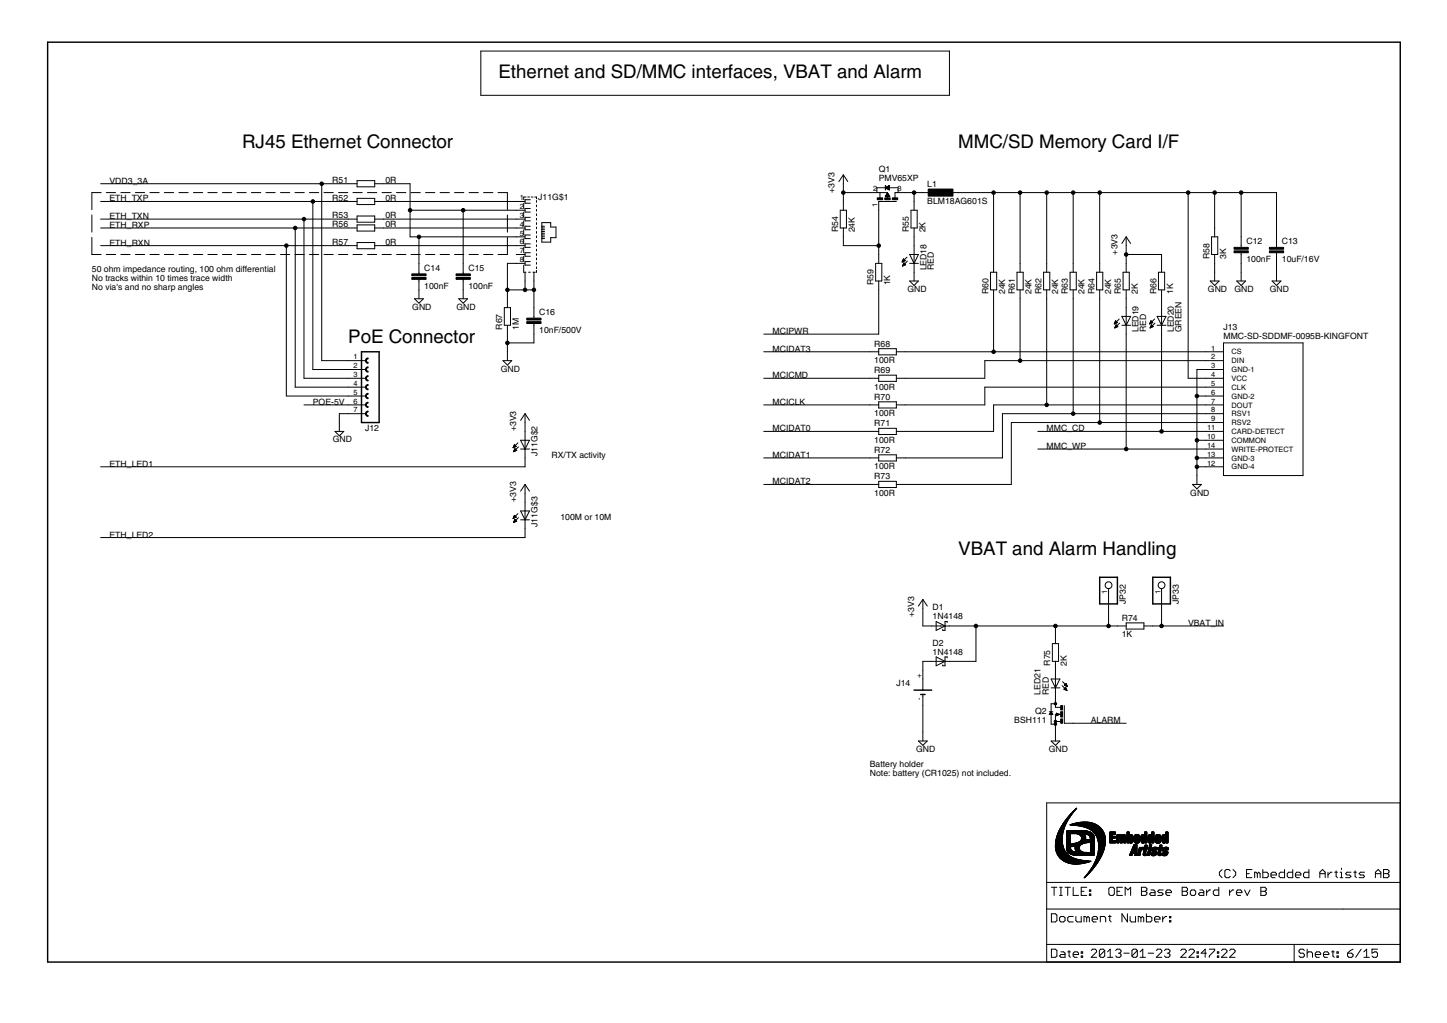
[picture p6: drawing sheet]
<svg xmlns="http://www.w3.org/2000/svg" width="297mm" height="210mm" viewBox="0 0 297 210" stroke-linecap="round" stroke-linejoin="round" font-family="sans-serif">
<defs><g id="words">
<g font-size="4.4">
<text x="102.3" y="15.9">Ethernet and SD/MMC interfaces, VBAT and Alarm</text>
<text x="49.7" y="30.4">RJ45 Ethernet Connector</text>
<text x="196.7" y="30.4">MMC/SD Memory Card I/F</text>
<text x="71.5" y="70.4">PoE Connector</text>
<text x="196.7" y="113.9">VBAT and Alarm Handling</text>
</g>
<g font-size="2.1">
<text x="180.4" y="35.3">Q1</text>
<text x="22.5" y="37.7">VDD3_3A</text>
<text x="22.5" y="41.3">ETH_TXP</text>
<text x="68.2" y="41.2">R52</text>
<text x="68.2" y="37.5">R51</text>
<text x="79.1" y="41.1">0R</text>
<text x="79.1" y="37.5">0R</text>
<text x="110.5" y="41">J11G$1</text>
<text x="171.3" y="39.5" transform="rotate(-90 171.3 39.5)">+3V3</text>
<text x="180.4" y="37.2">PMV65XP</text>
<text x="190.4" y="41.9">BLM18AG601S</text>
<text x="190.4" y="38.4">L1</text>
<text x="22.5" y="45">ETH_TXN</text>
<text x="22.5" y="46.8">ETH_RXP</text>
<text x="68.2" y="44.8">R53</text>
<text x="68.2" y="46.6">R56</text>
<text x="79.1" y="44.8">0R</text>
<text x="79.1" y="46.6">0R</text>
<text x="172" y="47.7" transform="rotate(-90 172 47.7)">R54</text>
<text x="175.5" y="47.7" transform="rotate(-90 175.5 47.7)">24K</text>
<text x="186.6" y="47.7" transform="rotate(-90 186.6 47.7)">R55</text>
<text x="190" y="47.7" transform="rotate(-90 190 47.7)">2K</text>
<text x="22.5" y="50.4">ETH_RXN</text>
<text x="68.2" y="50.2">R57</text>
<text x="79.1" y="50.2">0R</text>
<text x="229.4" y="52.2" transform="rotate(-90 229.4 52.2)">+3V3</text>
<text x="248.3" y="53.1" transform="rotate(-90 248.3 53.1)">R58</text>
<text x="251.7" y="53.1" transform="rotate(-90 251.7 53.1)">3K</text>
<text x="255.9" y="53.8">100nF</text>
<text x="255.9" y="50.1">C12</text>
<text x="263.1" y="53.8">10uF/16V</text>
<text x="263.1" y="50.1">C13</text>
<text x="18.9" y="55.8">50 ohm impedance routing, 100 ohm differential</text>
<text x="18.9" y="57.7">No tracks within 10 times trace width</text>
<text x="18.9" y="59.5">No via's and no sharp angles</text>
<text x="87.1" y="59.2">100nF</text>
<text x="87.1" y="55.6">C14</text>
<text x="96.2" y="59.2">100nF</text>
<text x="96.2" y="55.6">C15</text>
<text x="179.3" y="58.6" transform="rotate(-90 179.3 58.6)">R59</text>
<text x="182.7" y="58.6" transform="rotate(-90 182.7 58.6)">1K</text>
<text x="186.3" y="59.9">GND</text>
<text x="190.2" y="55.5" transform="rotate(-90 190.2 55.5)">LED18</text>
<text x="191.7" y="55.5" transform="rotate(-90 191.7 55.5)">RED</text>
<text x="248" y="59.9">GND</text>
<text x="253.4" y="59.9">GND</text>
<text x="260.7" y="59.9">GND</text>
<text x="84.6" y="63.6">GND</text>
<text x="93.7" y="63.6">GND</text>
<text x="110.7" y="64.7">C16</text>
<text x="202.9" y="60.4" transform="rotate(-90 202.9 60.4)">R60</text>
<text x="206.3" y="60.4" transform="rotate(-90 206.3 60.4)">24K</text>
<text x="208.3" y="60.4" transform="rotate(-90 208.3 60.4)">R61</text>
<text x="211.8" y="60.4" transform="rotate(-90 211.8 60.4)">24K</text>
<text x="213.8" y="60.4" transform="rotate(-90 213.8 60.4)">R62</text>
<text x="217.2" y="60.4" transform="rotate(-90 217.2 60.4)">24K</text>
<text x="219.2" y="60.4" transform="rotate(-90 219.2 60.4)">R63</text>
<text x="222.7" y="60.4" transform="rotate(-90 222.7 60.4)">24K</text>
<text x="224.7" y="60.4" transform="rotate(-90 224.7 60.4)">R64</text>
<text x="228.1" y="60.4" transform="rotate(-90 228.1 60.4)">24K</text>
<text x="230.1" y="60.4" transform="rotate(-90 230.1 60.4)">R65</text>
<text x="233.5" y="60.4" transform="rotate(-90 233.5 60.4)">2K</text>
<text x="237.4" y="60.4" transform="rotate(-90 237.4 60.4)">R66</text>
<text x="240.8" y="60.4" transform="rotate(-90 240.8 60.4)">1K</text>
<text x="103.1" y="67.6" transform="rotate(-90 103.1 67.6)">R67</text>
<text x="106.5" y="67.6" transform="rotate(-90 106.5 67.6)">1M</text>
<text x="110.7" y="68.3">10nF/500V</text>
<text x="158.6" y="68.6">MCIPWR</text>
<text x="179.5" y="71.1">R68</text>
<text x="233.7" y="68.2" transform="rotate(-90 233.7 68.2)">LED19</text>
<text x="235.3" y="68.2" transform="rotate(-90 235.3 68.2)">RED</text>
<text x="241" y="68.2" transform="rotate(-90 241 68.2)">LED20</text>
<text x="242.5" y="68.2" transform="rotate(-90 242.5 68.2)">GREEN</text>
<text x="251.2" y="69.5">MMC-SD-SDDMF-0095B-KINGFONT</text>
<text x="251.2" y="67.6">J13</text>
<text x="102.8" y="76.3">GND</text>
<text x="158.6" y="72.2">MCIDAT3</text>
<text x="158.6" y="77.6">MCICMD</text>
<text x="179.5" y="74.5">100R</text>
<text x="179.5" y="76.6">R69</text>
<text x="64.2" y="83.1">POE-5V</text>
<text x="158.6" y="83.1">MCICLK</text>
<text x="179.5" y="80">100R</text>
<text x="179.5" y="82">R70</text>
<text x="75" y="88.5">J12</text>
<text x="106" y="88.5" transform="rotate(-90 106 88.5)">+3V3</text>
<text x="158.6" y="88.5">MCIDAT0</text>
<text x="179.5" y="85.4">100R</text>
<text x="179.5" y="87.4">R71</text>
<text x="214.9" y="88.5">MMC_CD</text>
<text x="22.5" y="95.8">ETH_LED1</text>
<text x="68.3" y="90.8">GND</text>
<text x="110.3" y="93.6" transform="rotate(-90 110.3 93.6)">J11G$2</text>
<text x="113.2" y="94">RX/TX activity</text>
<text x="158.6" y="94">MCIDAT1</text>
<text x="179.5" y="90.9">100R</text>
<text x="179.5" y="92.9">R72</text>
<text x="214.9" y="92.1">MMC_WP</text>
<text x="158.6" y="99.4">MCIDAT2</text>
<text x="179.5" y="96.3">100R</text>
<text x="179.5" y="101.8">100R</text>
<text x="179.5" y="98.3">R73</text>
<text x="244.3" y="101.7">GND</text>
<text x="106" y="103" transform="rotate(-90 106 103)">+3V3</text>
<text x="115" y="106.7">100M or 10M</text>
<text x="22.5" y="110.3">ETH_LED2</text>
<text x="110.3" y="108.1" transform="rotate(-90 110.3 108.1)">J11G$3</text>
<text x="191.4" y="125.3">D1</text>
<text x="231.1" y="123.9" transform="rotate(-90 231.1 123.9)">JP32</text>
<text x="242" y="123.9" transform="rotate(-90 242 123.9)">JP33</text>
<text x="187.6" y="126.6" transform="rotate(-90 187.6 126.6)">+3V3</text>
<text x="191.4" y="127.1">1N4148</text>
<text x="230.3" y="130.8">1K</text>
<text x="230.3" y="127.4">R74</text>
<text x="243.9" y="128.4">VBAT_IN</text>
<text x="191.4" y="134.3">1N4148</text>
<text x="191.4" y="132.5">D2</text>
<text x="215.6" y="136.6" transform="rotate(-90 215.6 136.6)">R75</text>
<text x="219" y="136.6" transform="rotate(-90 219 136.6)">2K</text>
<text x="184" y="140.7">J14</text>
<text x="213.6" y="142.6" transform="rotate(-90 213.6 142.6)">LED21</text>
<text x="215.3" y="142.6" transform="rotate(-90 215.3 142.6)">RED</text>
<text x="208.2" y="148.4">BSH111</text>
<text x="212.5" y="146.6">Q2</text>
<text x="223.9" y="148.4">ALARM</text>
<text x="188.1" y="154.3">GND</text>
<text x="215.3" y="154.3">GND</text>
<text x="178.6" y="157.5">Battery holder</text>
<text x="178.6" y="159.3">Note: battery (CR1025) not included.</text>
</g>
<g font-size="1.8">
<text x="106.7" y="41.1">1</text>
<text x="179.3" y="39.3">2</text>
<text x="184.3" y="39.3">3</text>
<text x="106.7" y="42.9">2</text>
<text x="106.7" y="44.7">3</text>
<text x="106.7" y="46.5">4</text>
<text x="180.1" y="42.4" transform="rotate(-90 180.1 42.4)">1</text>
<text x="106.7" y="48.3">5</text>
<text x="106.7" y="50.2">6</text>
<text x="106.7" y="52">7</text>
<text x="106.7" y="53.8">8</text>
<text x="248.6" y="71.9">1</text>
<text x="72.6" y="73.7">1</text>
<text x="72.6" y="75.6">2</text>
<text x="72.6" y="77.4">3</text>
<text x="248.6" y="73.7">2</text>
<text x="248.6" y="75.6">3</text>
<text x="248.6" y="77.4">4</text>
<text x="252.8" y="72.7">CS</text>
<text x="252.8" y="74.5">DIN</text>
<text x="252.8" y="76.4">GND-1</text>
<text x="72.6" y="79.2">4</text>
<text x="72.6" y="81">5</text>
<text x="72.6" y="82.8">6</text>
<text x="248.6" y="79.2">5</text>
<text x="248.6" y="81">6</text>
<text x="248.6" y="82.8">7</text>
<text x="252.8" y="78.2">VCC</text>
<text x="252.8" y="80">CLK</text>
<text x="252.8" y="81.8">GND-2</text>
<text x="252.8" y="83.6">DOUT</text>
<text x="72.6" y="84.6">7</text>
<text x="247.8" y="88.3">11</text>
<text x="248.6" y="84.6">8</text>
<text x="248.6" y="86.4">9</text>
<text x="252.8" y="85.4">RSV1</text>
<text x="252.8" y="87.2">RSV2</text>
<text x="252.8" y="89.1">CARD-DETECT</text>
<text x="247.8" y="90.1">10</text>
<text x="247.8" y="91.9">14</text>
<text x="247.8" y="93.7">13</text>
<text x="247.8" y="95.5">12</text>
<text x="252.8" y="90.9">COMMON</text>
<text x="252.8" y="92.7">WRITE-PROTECT</text>
<text x="252.8" y="94.5">GND-3</text>
<text x="252.8" y="96.3">GND-4</text>
<text x="227.3" y="121.9" transform="rotate(-90 227.3 121.9)">1</text>
<text x="238.2" y="121.9" transform="rotate(-90 238.2 121.9)">1</text>
<text x="189.2" y="143.7" transform="rotate(-90 189.2 143.7)">-</text>
<text x="189.2" y="139.1" transform="rotate(-90 189.2 139.1)">+</text>
</g>
</g></defs>
<g fill="#000" stroke="#000" stroke-width=".3">
<path d="M9.8 8.7v188.7zM9.8 8.7h277.6zM287.4 8.7v188.7zM74.2 72.2h3.6zM74.2 72.2v14.5zM77.8 72.2v14.5zM74.2 86.7h3.6zM225.7 118.4h3.7zM229.4 118.4v5.5zM236.6 118.4h3.7zM240.3 118.4v5.5zM225.7 118.4v5.5z"/>
<path d="M225.7 123.9h3.7zM236.6 118.4v5.5zM236.6 123.9h3.7zM187.6 141.6h1.8zM189 142.5h.4zM189.4 142.5h.5zM189.4 141.6h1.9zM9.8 197.4h277.6z"/>
</g>
<g fill="#000" stroke="#000" stroke-width=".21">
<path d="M98.7 10.5h96.2zM98.7 10.5v9.1zM194.9 10.5v9.1zM98.7 19.6h96.2zM18.9 39.5h1.9zM21.8 39.5h1.9zM24.8 39.5h1.9zM27.8 39.5h1.9zM30.8 39.5h1.9zM33.7 39.5h1.9zM36.7 39.5h1.9zM39.7 39.5h1.9z"/>
<path d="M42.7 39.5h1.9zM45.7 39.5h1.9zM48.6 39.5h1.9zM51.6 39.5h1.9zM54.6 39.5h1.9zM57.6 39.5h1.9zM60.6 39.5h1.9zM63.5 39.5h1.9zM20.7 37.7h45.3zM66.5 39.5h1.9zM69.5 39.5h1.9zM71.5 37.7h1.8z"/>
<path d="M66 37.7h5.5zM72.5 39.5h1.9zM73.3 38.3h3.6zM73.3 37.1v1.2zM75.4 39.5h1.9zM73.3 37.1h3.6zM76.9 37.1v1.2zM78.4 39.5h1.9zM76.9 37.7h1.8zM81.4 39.5h1.9zM78.7 37.7h5.5zM84.4 39.5h1.9z"/>
<path d="M87.4 39.5h1.9zM90.3 39.5h1.9zM93.3 39.5h1.9zM96.3 39.5h1.9zM99.3 39.5h1.9zM102.2 39.5h1.9zM104.2 39.5v3.5zM173.1 35.9v1.8zM173.1 35.9l-.9 1.4zM173.1 37.7v1.8zM173.1 39.5h5.5zM173.1 35.9l.9 1.4z"/>
<path d="M178.6 39.5h1.8zM180 38.5v1zM180.4 39.5h.2zM180 38.5h1.8zM181.8 38.5l.8 .5zM181.8 38.5h.8zM181.9 38.5h.7zM181.9 40h.5zM181.9 38.6h.7zM182 38.4h.6zM182 39.9h.4zM182 38.6h.6z"/>
<path d="M182.1 39.8h.2zM182.1 38.7h.5zM182.1 38.3h.5zM182.1 39.7h.2zM182.1 39.7h.1zM180.6 39.5h1.6zM182.2 39.6l-.5 .7zM182.2 38.3h.4zM182.2 38.8h.4zM182.3 38.8h.3zM182.3 38.2h.3zM182.4 38.2h.2z"/>
<path d="M182.4 38.9h.2zM182.4 38.1h.2zM182.5 38.9h.1zM182.6 38.1v.9zM181.8 38.5l.8-.4zM183.7 39.5h.3zM184.4 38.5v1zM182.5 38.5h1.9zM184 39.5h1.8zM185.8 39.5h1.8zM189.4 39.5h1.9zM187.6 39.5h1.8z"/>
<path d="M194.9 39.5h1.8zM196.7 39.5h7.3zM204 39.5h5.4zM209.4 39.5h5.5zM214.9 39.5h5.4zM220.3 39.5h5.4zM225.7 39.5h18.2zM243.9 39.5v38.1zM249.3 39.5h5.5zM243.9 39.5h5.4zM254.8 39.5v9.1zM254.8 39.5h7.2z"/>
<path d="M262 39.5v9.1zM18.9 48.7v3.5zM18.9 44.1v3.5zM18.9 39.5v3.5zM20.7 45h41.7zM20.7 50.4h38.1zM18.9 52.2h1.9zM21.8 52.2h1.9zM24.8 52.2h1.9zM27.8 52.2h1.9zM30.8 52.2h1.9zM33.7 52.2h1.9z"/>
<path d="M36.7 52.2h1.9zM39.7 52.2h1.9zM42.7 52.2h1.9zM45.7 52.2h1.9zM48.6 52.2h1.9zM51.6 52.2h1.9zM54.6 52.2h1.9zM58.8 50.4h12.7zM57.6 52.2h1.9zM20.7 46.8h39.9zM62.4 45h9.1zM60.6 52.2h1.9z"/>
<path d="M20.7 41.3h43.5zM63.5 52.2h1.9zM66.5 52.2h1.9zM69.5 52.2h1.9zM71.5 41.3h1.8zM71.5 45h1.8zM71.5 46.8h1.8zM71.5 50.4h1.8zM64.2 41.3h7.3zM60.6 46.8h10.9zM73.3 42h3.6zM73.3 40.7v1.3z"/>
<path d="M73.3 45.6h3.6zM73.3 44.3v1.3zM73.3 47.4h3.6zM73.3 46.1v1.3zM73.3 51h3.6zM73.3 49.8v1.2zM72.5 52.2h1.9zM73.3 40.7h3.6zM76.9 40.7v1.3zM73.3 44.3h3.6zM76.9 44.3v1.3zM73.3 46.1h3.6z"/>
<path d="M76.9 46.1v1.3zM73.3 49.8h3.6zM76.9 49.8v1.2zM75.4 52.2h1.9zM76.9 41.3h1.8zM76.9 45h1.8zM76.9 46.8h1.8zM76.9 50.4h1.8zM78.7 45h27.3zM78.7 41.3h27.3zM78.7 46.8h27.3zM78.7 50.4h27.3z"/>
<path d="M78.4 52.2h1.9zM81.4 52.2h1.9zM84.2 43.1v5.5zM84.2 37.7v5.4zM86 54v1.9zM86 57.7v1.8zM86 55.9v.3zM86 57.3v.4zM86 59.5v1.8zM86 48.6v5.4zM84.2 48.6h1.8zM84.4 52.2h1.9z"/>
<path d="M87.4 52.2h1.9zM90.3 52.2h1.9zM95.1 54v1.9zM95.1 57.7v1.8zM95.1 55.9v.3zM95.1 57.3v.4zM95.1 59.5v1.8zM95.1 43.1v10.9zM84.2 43.1h10.9zM93.3 52.2h1.9zM96.3 52.2h1.9zM99.3 52.2h1.9z"/>
<path d="M104.2 44.1v3.5zM104.2 48.7v3.5zM102.2 52.2h2zM104.2 54v5.5zM104.2 59.5v1.8zM106 41.3h1.8zM106 43.1h1.8zM106 45h1.8zM106 46.8h1.8zM106 48.6h1.8zM106 50.4h1.8zM106 52.2h1.8z"/>
<path d="M106 54h1.8zM104.2 54h1.8zM95.1 43.1h10.9zM86 48.6h20zM107.5 55.9h.5zM107.5 40.4v.6zM107.5 41.7v1.1zM107.5 43.5v1.1zM107.5 45.3v1.1zM107.5 47.1v1.1zM107.5 49v1zM107.5 50.8v1.1z"/>
<path d="M107.5 52.6v1.1zM107.5 54.4v1.5zM107.8 41v.7zM107.8 41.7h1.1zM107.8 42.8v.7zM107.8 43.5h1.1zM107.8 44.6v.7zM107.8 45.3h1.1zM107.8 46.4v.7zM107.8 47.1h1.1zM107.8 48.2v.8zM107.8 49h1.1z"/>
<path d="M107.8 50v.8zM107.8 50.8h1.1zM107.8 51.9v.7zM107.8 52.6h1.1zM107.8 53.7v.7zM107.8 54.4h1.1zM107.8 55.9v1.8zM107.8 57.7v1.8zM104.2 59.5h3.6zM107.5 40.4h.5zM108.5 55.9h.4zM108.3 40.4h.4z"/>
<path d="M107.8 41h1.1zM107.8 42.8h1.1zM107.8 44.6h1.1zM107.8 46.4h1.1zM107.8 48.2h1.1zM107.8 50h1.1zM107.8 51.9h1.1zM107.8 53.7h1.1zM109.4 55.9h.4zM109.1 40.4h.3zM109.6 55.9v1.8zM109.6 57.7v1.8z"/>
<path d="M109.6 59.5v3.6zM107.8 59.5h1.8zM110 55.9h.1zM110.1 55.5v.4zM110.1 41.1v.4zM110.1 40.4v.4zM109.8 40.4h.3zM110.1 42.1v.3zM110.1 43v.3zM110.1 43.9v.3zM110.1 44.8v.3zM110.1 45.7v.4z"/>
<path d="M110.1 46.6v.3zM110.1 47.5v.4zM110.1 48.4v.4zM110.1 49.3v.4zM110.1 50.2v.4zM110.1 51.1v.4zM110.1 52v.4zM110.1 52.9v.4zM110.1 53.8v.4zM110.1 54.8v.3zM111.2 45.7v.7zM111.2 46.4v.4z"/>
<path d="M111.2 46.8v.3zM111.2 47.1v.4zM111.2 47.5v.4zM111.2 47.9v.3zM111.2 48.2v.4zM111.2 48.6v.4zM111.2 49v.7zM111.2 49.7h1.9zM111.2 46.4h.6zM111.2 46.8h.6zM111.2 47.1h.6zM111.2 47.5h.6z"/>
<path d="M111.2 47.9h.6zM111.2 48.2h.6zM111.2 48.6h.6zM111.2 49h.6zM113.1 48.8v.9zM113.1 48.8h1zM113.1 45.7v.9zM111.2 45.7h1.9zM114.1 46.6v2.2zM113.1 46.6h1zM172.5 43.1v3.7zM173.1 41.3v1.8z"/>
<path d="M173.1 46.8v1.8zM173.1 39.5v1.8zM173.1 48.6v1.8zM173.1 50.4h7.3zM173.8 43.1v3.7zM172.5 43.1h1.3zM172.5 46.8h1.3zM179.7 54v3.7zM180.4 52.2v1.8zM180.4 57.7v1.8zM180.4 41.3v1.8zM180.4 41.3h3.6z"/>
<path d="M180.4 50.4v1.8zM180.4 43.1v7.3zM180.6 39.5v1.1zM181 54v3.7zM179.7 54h1.3zM179.7 57.7h1.3zM181.7 40.3h.9zM181.8 40.3h.8zM181.8 40.2h.8zM181.8 40.2h.7zM181.9 40.1h.6zM181.9 40h.6z"/>
<path d="M182.2 39.5v1.2zM182.2 39.6l.4 .7zM183.7 39.5v1.1zM185.5 53.1l-.3 .7zM185.2 53.6h.3zM185.3 53.6h.3zM185.5 54l-.2 .6zM185.3 53.5h.5zM185.3 54.5h.2zM185.3 53.4h.4zM185.3 54.4h.4zM185.4 53.3h.3z"/>
<path d="M185.4 54.3h.4zM185.4 53.3h.2zM185.4 54.3h.5zM185.4 54.2h.4zM185.5 53.1l.3 .4zM185.5 54.1h.2zM185.5 54h.1zM185.5 54l.4 .3zM185.2 53.8l.6-.3zM185.3 54.6l.6-.3zM185.2 53.8l1-1zM186.3 53.6l-1 1z"/>
<path d="M186.7 57.7h1.8zM187 43.1v3.7zM186.7 52.2l.9 1.8zM186.7 54h.9zM187.6 54v1.9zM187.6 50.4v1.8zM186.7 52.2h.9zM187.6 52.2v1.8zM187.6 41.3v1.8zM187.6 46.8v1.8zM187.6 55.9v1.8zM186.7 57.7l.9 .9z"/>
<path d="M187.6 48.6v1.8zM187.6 39.5v1.8zM188.3 43.1v3.7zM187 43.1h1.3zM187 46.8h1.3zM188.5 52.2l-.9 1.8zM187.6 54h.9zM187.6 52.2h.9zM188.5 57.7l-.9 .9zM203.3 55.9v3.6zM204 54v1.9zM204 39.5v14.5z"/>
<path d="M204.6 55.9v3.6zM203.3 55.9h1.3zM203.3 59.5h1.3zM208.8 55.9v3.6zM209.4 54v1.9zM209.4 39.5v14.5zM210 55.9v3.6zM208.8 55.9h1.2zM208.8 59.5h1.2zM214.2 55.9v3.6zM214.9 54v1.9zM214.9 39.5v14.5z"/>
<path d="M215.5 55.9v3.6zM214.2 55.9h1.3zM214.2 59.5h1.3zM219.7 55.9v3.6zM220.3 54v1.9zM220.3 39.5v14.5zM220.9 55.9v3.6zM219.7 55.9h1.2zM219.7 59.5h1.2zM225.1 55.9v3.6zM225.7 54v1.9zM225.7 39.5v14.5z"/>
<path d="M226.4 55.9v3.6zM225.1 55.9h1.3zM225.1 59.5h1.3zM230.5 55.9v3.6zM231.2 54v1.9zM231.2 48.6v1.8zM231.2 48.6l-.9 1.4zM231.2 52.2v1.8zM231.2 50.4v1.8zM231.8 55.9v3.6zM230.5 55.9h1.3zM230.5 59.5h1.3z"/>
<path d="M231.2 48.6l.9 1.4zM237.8 55.9v3.6zM238.4 54v1.9zM238.4 52.2v1.8zM231.2 52.2h7.2zM239.1 55.9v3.6zM237.8 55.9h1.3zM237.8 59.5h1.3zM248.4 57.7h1.9zM248.7 48.6v3.6zM249.3 46.8v1.8zM249.3 52.2v1.8z"/>
<path d="M249.3 55.9v1.8zM248.4 57.7l.9 .9zM249.3 54v1.9zM249.3 39.5v7.3zM250 48.6v3.6zM248.7 48.6h1.3zM248.7 52.2h1.3zM250.3 57.7l-1 .9zM253.9 57.7h1.8zM254.8 48.6v1.8zM254.8 52.2v1.8zM254.8 50.4v.4z"/>
<path d="M254.8 51.9v.3zM254.8 55.9v1.8zM253.9 57.7l.9 .9zM254.8 54v1.9zM255.7 57.7l-.9 .9zM261.1 57.7h1.9zM262 48.6v1.8zM262 52.2v1.8zM262 50.4v.4zM262 51.9v.3zM262 55.9v1.8zM261.1 57.7l.9 .9z"/>
<path d="M262 54v1.9zM263 57.7l-1 .9zM60.6 46.8v32.6zM62.4 45v32.6zM64.2 41.3v34.5zM66 37.7v36.3zM71.5 74h3.6zM71.5 75.8h3.6zM71.5 77.6h3.6zM71.5 79.4h3.6zM66 74h5.5zM64.2 75.8h7.3z"/>
<path d="M62.4 77.6h9.1zM60.6 79.4h10.9zM85.1 61.3h1.8zM85.1 61.3l.9 .9zM86 62.2l.9-.9zM94.2 61.3h1.8zM94.2 61.3l.9 .9zM96 61.3l-.9 .9zM103.3 74h1.8zM103.5 63.1v3.6zM104.2 61.3v1.8zM104.2 66.7v1.9z"/>
<path d="M104.2 72.2v1.8zM103.3 74l.9 .9zM104.2 70.4v1.8zM104.2 68.6v1.8zM104.8 63.1v3.6zM103.5 63.1h1.3zM103.5 66.7h1.3zM105.1 74l-.9 .9zM109.6 63.1v1.8zM109.6 66.7v1.9zM109.6 64.9v.4zM109.6 66.4v.3z"/>
<path d="M109.6 68.6v1.8zM104.2 70.4h5.4zM156.8 68.6h23.6zM178.6 72.2h1.8zM178.6 77.6h1.8zM156.8 72.2h21.8zM156.8 77.6h21.8zM180.4 72.8h3.6zM180.4 71.5v1.3zM180.4 78.3h3.6zM180.4 77v1.3zM180.4 59.5v9.1z"/>
<path d="M180.4 71.5h3.6zM184 71.5v1.3zM180.4 77h3.6zM184 77v1.3zM184 72.2h1.8zM184 77.6h1.8zM202.2 74v3.6zM185.8 77.6h16.4zM202.2 79.4v3.7zM204 59.5v1.8zM185.8 72.2h18.2zM204 61.3v10.9z"/>
<path d="M209.4 59.5v1.8zM202.2 74h7.2zM209.4 61.3v12.7zM214.9 59.5v1.8zM214.9 61.3v21.8zM220.3 59.5v1.8zM220.3 61.3v23.6zM225.7 59.5v1.8zM225.7 61.3v25.4zM229 65.8l-.3 .7zM228.8 66.4h.1zM228.8 66.3h.3z"/>
<path d="M229.1 66.7l-.3 .6zM228.9 66.2h.4zM228.9 67.2h.1zM228.9 66.1h.4zM228.9 67.1h.3zM228.9 67.1h.4zM228.9 66h.3zM229 67h.4zM229 65.9h.1zM229 66.9h.4zM229 65.8l.4 .4zM229 66.8h.3z"/>
<path d="M229 66.8h.2zM229.1 66.7l.4 .3zM228.7 66.5l.7-.3zM228.8 67.3l.7-.3zM229.7 65.5l-1 1zM229.8 66.3l-1 1zM230.3 64.9l.9 1.8zM230.3 66.7h.9zM231.2 66.7v1.9zM231.2 63.1v1.8zM230.3 64.9h.9zM231.2 64.9v1.8z"/>
<path d="M231.2 59.5v1.8zM231.2 61.3v1.8zM232.1 64.9l-.9 1.8zM231.2 66.7h.9zM231.2 64.9h.9zM236.3 65.8l-.3 .7zM236 66.4h.2zM236.1 66.3h.3zM236.1 66.2h.5zM236.4 66.7l-.3 .6zM236.1 67.2h.1zM236.1 66.1h.5z"/>
<path d="M236.2 67.1h.2zM236.2 66.1h.3zM236.2 67.1h.4zM236.2 66h.2zM236.2 67h.5zM236.2 65.9h.1zM236.2 66.9h.4zM236.3 65.8l.3 .4zM236.3 66.8h.3zM236.3 66.8h.2zM236.4 66.7l.3 .3zM236 66.5l.6-.3z"/>
<path d="M236.1 67.3l.6-.3zM236 66.5l1-1zM237.1 66.3l-1 1zM237.5 64.9l.9 1.8zM237.5 66.7h.9zM238.4 66.7v1.9zM238.4 63.1v1.8zM237.5 64.9h.9zM238.4 64.9v1.8zM238.4 59.5v1.8zM238.4 61.3v1.8zM239.4 64.9l-1 1.8z"/>
<path d="M238.4 66.7h1zM238.4 64.9h1zM243.9 77.6h3.6zM245.7 75.8v5.5zM247.5 72.2h3.7zM247.5 74h3.7zM247.5 75.8h3.7zM247.5 77.6h3.7zM247.5 79.4h3.7zM245.7 75.8h1.8zM204 72.2h43.5zM209.4 74h38.1z"/>
<path d="M202.2 79.4h45.3zM251.2 70.4h16.3zM267.5 70.4v27.2zM20.7 95.8h87.1zM58.8 50.4v30.9zM68.8 88.5h1.8zM69.7 86.7v1.8zM68.8 88.5l.9 .9zM69.7 84.9v1.8zM70.6 88.5l-.9 .9zM71.5 81.3h3.6zM71.5 83.1h3.6z"/>
<path d="M71.5 84.9h3.6zM69.7 84.9h1.8zM58.8 81.3h12.7zM62.4 83.1h9.1zM105.6 91.2l-.3 .7zM105.4 91.8h.2zM105.4 91.7h.4zM105.7 92.1l-.3 .6zM105.5 91.6h.4zM105.5 92.6h.1zM105.5 91.5h.4zM105.5 92.5h.3z"/>
<path d="M105.5 91.5h.3zM105.5 92.5h.5zM105.5 91.4h.2zM105.6 92.4h.4zM105.6 92.3h.3zM105.6 91.2l.4 .4zM105.6 92.2h.3zM105.6 92.2h.2zM105.7 92.1l.4 .3zM105.3 91.9l.7-.3zM105.4 92.7l.7-.3zM106.3 90.9l-1 1z"/>
<path d="M106.4 91.7l-1 1zM106.9 90.3l.9 1.8zM106.9 92.1h.9zM107.8 92.1v1.9zM107.8 88.5v1.8zM106.9 90.3h.9zM107.8 90.3v1.8zM107.8 99.4l-.9 1.4zM107.8 84.9v1.8zM107.8 84.9l-.9 1.4zM107.8 86.7v1.8zM107.8 94v1.8z"/>
<path d="M108.7 90.3l-.9 1.8zM107.8 92.1h.9zM107.8 90.3h.9zM107.8 84.9l.9 1.4zM178.6 83.1h1.8zM178.6 88.5h1.8zM178.6 94h1.8zM178.6 99.4h1.8zM156.8 83.1h21.8zM156.8 88.5h21.8zM156.8 94h21.8zM156.8 99.4h21.8z"/>
<path d="M180.4 83.7h3.6zM180.4 82.4v1.3zM180.4 89.2h3.6zM180.4 87.9v1.3zM180.4 94.6h3.6zM180.4 93.3v1.3zM180.4 82.4h3.6zM184 82.4v1.3zM180.4 87.9h3.6zM184 87.9v1.3zM180.4 93.3h3.6zM184 93.3v1.3z"/>
<path d="M180.4 98.8h3.6zM184 83.1h1.8zM184 88.5h1.8zM184 94h1.8zM184 99.4h1.8zM185.8 83.1h16.4zM204 83.1v5.4zM185.8 88.5h18.2zM205.8 84.9v9.1zM185.8 94h20zM207.6 86.7v12.7zM185.8 99.4h21.8z"/>
<path d="M204 83.1h10.9zM205.8 84.9h14.5zM207.6 86.7h18.1zM231.2 68.6v23.5zM213 92.1h18.2zM238.4 68.6v19.9zM213 88.5h25.4zM244.8 99.4h1.8zM245.7 97.6v1.8zM245.7 81.3v9zM245.7 90.3v3.7zM245.7 94v1.8z"/>
<path d="M245.7 95.8v1.8zM246.6 99.4l-.9 .9zM247.5 81.3h3.7zM247.5 83.1h3.7zM247.5 84.9h3.7zM247.5 86.7h3.7zM247.5 88.5h3.7zM247.5 90.3h3.7zM247.5 92.1h3.7zM247.5 94h3.7zM247.5 95.8h3.7zM245.7 81.3h1.8z"/>
<path d="M245.7 94h1.8zM245.7 90.3h1.8zM245.7 95.8h1.8zM214.9 83.1h32.6zM220.3 84.9h27.2zM225.7 86.7h21.8zM238.4 88.5h9.1zM231.2 92.1h16.3zM251.2 70.4v27.2zM251.2 97.6h16.3zM20.7 110.3h87.1zM105.6 105.7l-.3 .7z"/>
<path d="M105.4 106.3h.2zM105.4 106.2h.4zM105.7 106.6l-.3 .6zM105.5 106.1h.5zM105.5 107.1h.1zM105.5 106h.4zM105.5 107h.3zM105.5 106h.3zM105.5 107h.5zM105.5 105.9h.2zM105.6 106.9h.4zM105.6 105.7l.4 .4z"/>
<path d="M105.6 106.8h.3zM105.6 106.7h.3zM105.7 106.7h.1zM105.7 106.6l.4 .3zM105.3 106.4l.7-.3zM105.4 107.2l.7-.3zM106.3 105.4l-1 1zM106.4 106.2l-1 1zM106.9 104.8l.9 1.9zM106.9 106.7h.9zM107.8 106.7v1.8zM107.8 103v1.8z"/>
<path d="M106.9 104.8h.9zM107.8 104.8v1.9zM107.8 99.4v1.8zM107.8 101.2v1.8zM107.8 108.5v1.8zM108.7 104.8l-.9 1.9zM107.8 106.7h.9zM107.8 104.8h.9zM107.8 99.4l.9 1.4zM180.4 100h3.6zM180.4 98.8v1.2zM184 98.8v1.2z"/>
<path d="M244.8 99.4l.9 .9zM189.4 123v1.8zM189.4 123l-.9 1.4zM189.4 137.5v1.8zM189.4 124.8v3.6zM189.4 135.7v1.8zM189.4 135.7h1.9zM189.4 123l1 1.4zM191.3 128.4h1.8zM191.3 135.7h1.8zM189.4 128.4h1.9zM192.2 129.3l1.8-.9z"/>
<path d="M192.2 127.5v1.8zM192.2 136.6l1.8-.9zM192.2 134.8v1.8zM193.5 129.2v.1zM193.5 136.4v.2zM192.2 127.5l1.8 .9zM194 127.5v.9zM194 128.4v.9zM193.5 129.3h.5zM192.2 134.8l1.8 .9zM194 134.8v.9zM194 135.7v.9z"/>
<path d="M193.5 136.6h.5zM194 127.5h.4zM194.4 127.5v.2zM194 134.8h.4zM194.4 134.8v.2zM193.1 128.4h1.8zM193.1 135.7h1.8zM194.9 135.7h5.4zM194.9 128.4h5.4zM200.3 128.4v7.3zM215.8 139.3l.9 1.8zM215.8 139.3h.9z"/>
<path d="M216 132.1v3.6zM216.7 130.3v1.8zM216.7 135.7v1.8zM216.7 137.5v1.8zM216.7 139.3h.9zM216.7 139.3v1.8zM216.7 128.4v1.9zM200.3 128.4h16.4zM217.3 132.1v3.6zM216 132.1h1.3zM216 135.7h1.3zM218.1 139.9l1 1z"/>
<path d="M227.6 120.8v.4zM216.7 128.4h10.9zM227.6 121.2v7.2zM229.4 128.4h1.8zM227.6 128.4h1.8zM231.2 129.1h3.6zM231.2 127.8v1.3zM231.2 127.8h3.6zM234.8 127.8v1.3zM234.8 128.4h1.8zM236.6 128.4h1.8zM238.4 120.8v.4z"/>
<path d="M238.4 128.4h12.8zM238.4 121.2v7.2zM188.5 152h1.9zM189.4 142.5v.5zM189.4 139.3v2.3zM189.4 143v1.8zM189.4 150.2v1.8zM188.5 152l.9 .9zM189.4 144.8v5.4zM189.4 152.9l1-.9zM215.4 146.6h.7zM215.4 146h.7z"/>
<path d="M215.8 146.2l-.2 .3zM215.8 144.4v1.6zM215.8 146v.2zM215.8 146.2v2.4zM215.8 148.6h.9zM215.8 146l-.4 .6zM215.8 146.2l.1 .3zM215.8 152h1.8zM215.8 141.1h.9zM215.6 146.5h.3zM215.8 146l.3 .6zM216.7 143v1.8z"/>
<path d="M216.7 148.4v1.8zM216.7 146.6v1.4zM216.7 148v.6zM215.8 144.4h.9zM216.7 144.8v.3zM216.7 150.2v1.8zM215.8 152l.9 .9zM217.6 139.3l-.9 1.8zM216.7 141.1h.9zM216.7 141.1v1.9zM216.9 146.3v.6zM216.9 146.9l.7-.3z"/>
<path d="M216.9 146.4v.4zM216.9 146.4l.4 .2zM216.7 146.6h.6zM217.3 146.6h.1zM216.9 146.8l.5-.2zM216.9 146.3l.7 .3zM217.4 146.6h.2zM216.7 152.9l.9-.9zM217.6 146.6h.2zM216.7 145.1h1.1zM216.7 148h1.1zM218 140.7l1 1z"/>
<path d="M218.4 141.4l.6 .3zM218.4 141.4h.5zM218.5 144.8v3.6zM218.5 140.6l.6 .3zM218.5 140.6h.5zM218.5 141.5h.4zM218.5 141.3h.4zM218.5 140.5h.5zM218.6 141.2h.2zM218.6 140.5h.3zM218.7 141.1h.1zM218.7 141.5h.3z"/>
<path d="M218.7 140.7h.3zM218.7 140.4h.2zM218.8 141.1l-.4 .3zM218.8 140.3h.1zM218.8 140.2l-.3 .4zM218.9 140.8h.2zM218.9 141.6h.1zM218.8 141.1l.2 .6zM218.8 140.2l.3 .7zM218.5 148.4h1.8zM220.3 148.4h10.9zM250.3 179v.5z"/>
<path d="M250.3 179l.6-.6zM251.4 178.7v1.1zM251.4 179.8l.3 .3zM251.4 178.7l.3-.3zM251.7 178.4h.6zM252.3 178.4l.2 .3zM253.7 179v.5zM253.1 178.4l.6 .6zM255.9 178.4v1.7zM255.9 179.3h.6zM255.9 178.4h1.1zM257.6 179h.2z"/>
<path d="M257.8 179l.3 .3zM258.1 179.3v.8zM258.1 179.3l.3-.3zM258.4 179l.3 .3zM258.7 179.3v.8zM259.2 178.4v1.7zM259.2 179h.9zM260.3 179.3v.5zM260.1 179l.2 .3zM260.9 179.3v.5zM261.2 179l-.3 .3zM261.2 179h.5z"/>
<path d="M261.7 179l.3 .3zM262 179.3v.2zM260.9 179.5h1.1zM262.6 179.3v.5zM262.8 179l-.2 .3zM262.8 179h.9zM263.7 178.4v1.7zM264.2 179.3v.5zM264.5 179l-.3 .3zM264.5 179h.9zM265.4 178.4v1.7zM265.9 179.3v.5z"/>
<path d="M266.2 179l-.3 .3zM266.2 179h.5zM266.7 179l.3 .3zM267 179.3v.2zM265.9 179.5h1.1zM267.6 179.3v.5zM267.9 179l-.3 .3zM267.9 179h.8zM268.7 178.4v1.7zM270.9 179l.6-.6zM270.9 179.3h1.1zM271.5 178.4l.5 .6z"/>
<path d="M272 179v1.1zM273.2 179l-.6 .5zM273.2 179h.2zM274 179h.6zM274.3 178.7v1.1zM274.3 179.8l.3 .3zM275.1 179h.3zM275.4 179v1.1zM275.4 178.1v.3zM276.5 179l-.3 .3zM276.2 179.3l.3 .2zM276.5 179h.8z"/>
<path d="M276.5 179.5h.6zM277.1 179.5l.2 .3zM277.9 179h.5zM278.2 178.7v1.1zM278.2 179.8l.2 .3zM279.3 179l-.3 .3zM279 179.3l.3 .2zM279.3 179h.8zM279.3 179.5h.5zM279.8 179.5l.3 .3zM282.3 179l.6-.6zM282.3 179.3h1.2z"/>
<path d="M282.9 178.4l.6 .6zM283.5 179v1.1zM284 178.4h.9zM284 179.3h.9zM284.9 178.4l.2 .3zM284.9 179.3l.2 .2zM285.1 178.7v.3zM285.1 179l-.2 .3zM285.1 179.5v.3zM285.1 179.8l-.2 .3zM214.9 164.7h72.5zM287.4 164.7v16.4z"/>
<path d="M214.9 197.4h50.8zM214.9 193.8v3.6zM214.9 193.8h50.8zM214.9 186.5v7.3zM214.9 181.1v5.4zM214.9 181.1h72.5zM214.9 164.7v16.4zM215.8 194.8v1.6zM215.8 196.4h.9zM215.8 182.1h1.2zM215.8 187.5v1.7zM215.8 189.2h.9z"/>
<path d="M216.4 182.1v1.6zM216.7 196.4l.3-.2zM215.8 194.8h.9zM216.7 189.2l.3-.3zM215.8 187.5h.9zM217 195v1.2zM216.7 194.8l.3 .2zM217 187.8v1.1zM216.7 187.5l.3 .3zM217.8 195.9l-.3 .3zM217.5 183.7h.6zM217.5 182.1h.6z"/>
<path d="M217.5 188.3v.6zM217.5 188.9l.3 .3zM217.8 195.3h.5zM217.5 196.2l.3 .2zM217.8 195.9h.8zM217.8 182.1v1.6zM217.8 189.2h.5zM217.8 188l-.3 .3zM218.3 195.3l.3 .3zM218.3 189.2l.3-.3zM217.8 188h.5zM218.6 195.6v.8z"/>
<path d="M217.8 196.4h.8zM218.6 182.1h1.1zM218.6 188.3v.6zM218.3 188l.3 .3zM219.2 195.3h.5zM219.2 182.1v1.6zM219.2 188.3v.6zM219.2 188.9l.3 .3zM219.5 195v1.2zM219.5 196.2l.2 .2zM219.5 188l-.3 .3zM219.5 189.2h.8z"/>
<path d="M220.3 195.6v.6zM220.3 195.6l.3-.3zM220.3 182.1v1.6zM220.3 183.7h1.1zM219.5 188h.8zM220.3 196.2l.3 .2zM220.6 195.3h.5zM220.9 188v.9zM220.9 188.9l.2 .3zM220.6 196.4h.5zM221.1 195.3l.3 .3zM221.1 189.2h.9z"/>
<path d="M221.4 195.6v.3zM220.3 195.9h1.1zM222 195.3h.2zM222 195.3v.3zM222 196.2h.2zM222 196.2v.2zM222 182.1v1.6zM222 183.7h1.1zM222 182.9h.5zM222 188v1.2zM222.2 195.3v.3zM222 195.6h.2z"/>
<path d="M222.2 196.2v.2zM222 196.4h.2zM222.5 188v1.2zM222.5 188h.3zM222.8 188l.3 .3zM222 182.1h1.1zM223.1 188.3v.9zM223.1 188.3l.3-.3zM223.4 188l.2 .3zM223.6 182.6h.3zM223.6 182.6v.3zM223.6 183.4h.3z"/>
<path d="M223.6 183.4v.3zM223.6 188.3v.9zM223.9 182.6v.3zM223.6 182.9h.3zM223.9 183.4v.3zM223.6 183.7h.3zM225.1 195.3l-1.1 1.1zM224.2 188.3v.6zM224.2 188.3l.3-.3zM224.3 194.8l-.3 .2zM224.2 188.9l.3 .3zM224.5 188h.5z"/>
<path d="M224.3 194.8h.5zM224.5 189.2h.5zM225 188l.3 .3zM224 196.4h1.1zM225.1 195v.3zM224.8 194.8l.3 .2zM225.3 188.3v.3zM224.2 188.6h1.1zM225.7 195v1.2zM225.7 195l.3-.2zM226.8 195l-1.1 1.2zM225.9 188v1.2z"/>
<path d="M225.9 188h.8zM226 194.8h.5zM225.7 196.2l.3 .2zM226.5 194.8l.3 .2zM226 196.4h.5zM226.7 188l.3 .3zM226.8 195v1.2zM226.8 196.2l-.3 .2zM227 188.3v.9zM227.4 195.3l.5-.5zM227.4 196.4h1.1zM227.5 188h.6z"/>
<path d="M227.6 182.3v1.1zM227.6 183.4l.3 .3zM227.8 187.8v1.1zM227.8 188.9l.3 .3zM227.9 194.8v1.6zM227.9 182.1l-.3 .2zM227.9 183.7h.6zM227.9 182.1h.6zM228.7 183.4l-.2 .3zM228.7 182.3v1.1zM228.5 182.1l.2 .2zM229 195l.3-.2z"/>
<path d="M229.3 194.8h.5zM229 196.2l.3 .2zM229.3 182.1v1.6zM229.3 183.7h1.1zM229.3 182.9h.6zM229.8 194.8l.3 .2zM229.6 195.6h.2zM229.8 195.6l.3 .3zM229.3 196.4h.5zM230.1 195v.3zM230.1 195.3l-.3 .3zM230.1 195.9v.3z"/>
<path d="M230.1 196.2l-.3 .2zM230.3 187.5v1.7zM230.3 187.5l1.1 1.7zM229.3 182.1h1.1zM230.7 195.6h1.1zM231 182.1v1.6zM231 182.1l.5 .5zM231.4 187.5v1.7zM231.5 182.6l.6-.5zM232 188v.9zM232 188.9l.3 .3zM232.1 182.1v1.6z"/>
<path d="M232.3 189.2h.8zM232.4 195v1.2zM232.4 195l.2-.2zM233.5 195l-1.1 1.2zM232.6 194.8h.6zM232.4 196.2l.2 .2zM233.1 188v1.2zM233.2 194.8l.3 .2zM232.6 196.4h.6zM233.5 195v1.2zM233.5 196.2l-.3 .2zM233.7 188v1.2z"/>
<path d="M233.7 188h.2zM233.9 188l.3 .3zM234 195.3l.6-.5zM234 196.4h1.1zM234.2 188.3v.9zM234.2 188.3l.3-.3zM234.3 182.1v1.6zM234.3 182.1h.9zM234.3 182.9h.9zM234.5 188l.3 .3zM234.6 194.8v1.6zM234.8 188.3v.9z"/>
<path d="M235.2 182.1l.2 .2zM235.2 182.9l.2 .3zM234.3 183.7h.9zM235.3 187.5v1.7zM235.3 189.2h.9zM235.4 182.3v.3zM235.4 182.6l-.2 .3zM235.4 183.2v.2zM235.4 183.4l-.2 .3zM235.7 195.6h1.1zM236 183.4l.3-.2zM236.2 189.2l.3-.3z"/>
<path d="M235.3 188h.9zM236.3 182.6h.5zM236 183.4l.3 .3zM236.3 183.2h.8zM236.5 188.3v.6zM236.2 188l.3 .3zM236.8 182.6l.3 .3zM237 188.3v.6zM237.3 188l-.3 .3zM237.1 182.9v.8zM236.3 183.7h.8zM237 188.9l.3 .3z"/>
<path d="M237.3 188h.5zM237.4 196.4l1.1-1.1zM237.4 195l.3-.2zM237.7 183.7h.8zM237.7 182.9l.2-.3zM237.3 189.2h.5zM237.8 188l.3 .3zM237.7 182.9l.2 .3zM237.9 182.6h.9zM238.1 188.3v.3zM237 188.6h1.1zM237.7 194.8h.5z"/>
<path d="M237.4 196.4h1.1zM238.5 195v.3zM238.2 194.8l.3 .2zM238.5 183.7l.3-.3zM237.9 183.2h.6zM238.7 188v1.2zM238.7 188.6l.5-.6zM238.5 183.2l.3 .2zM239 195l.3-.2zM239.2 188h.3zM239.3 194.8h.6zM239 196.2l.3 .2z"/>
<path d="M239.3 182.9v.5zM239.3 182.9l.3-.3zM239.3 183.4l.3 .3zM239.6 182.6h.6zM239.9 194.8l.3 .2zM239.6 195.6h.3zM239.9 195.6l.3 .3zM239.3 196.4h.6zM240.1 188h.2zM240.1 188v.3zM240.1 188.9h.2zM240.1 188.9v.3z"/>
<path d="M240.2 195v.3zM240.2 195.3l-.3 .3zM240.2 195.9v.3zM240.2 196.2l-.3 .2zM239.6 183.7h.6zM240.2 182.6l.3 .3zM240.3 188v.3zM240.1 188.3h.2zM240.3 188.9v.3zM240.1 189.2h.2zM240.5 182.9v.3zM239.3 183.2h1.2z"/>
<path d="M242.4 196.4l1.1-1.1zM242.7 194.8l-.3 .2zM242.7 182.1v1.6zM242.7 182.1h.8zM242.7 182.9h.8zM242.7 194.8h.5zM242.4 196.4h1.1zM243.5 195v.3zM243.2 194.8l.3 .2zM243.5 182.1l.3 .2zM243.5 182.9l.3 .3zM242.7 183.7h.8z"/>
<path d="M243.8 182.3v.3zM243.8 182.6l-.3 .3zM243.8 183.2v.2zM243.8 183.4l-.3 .3zM244.1 196.4l1.1-1.1zM244.1 195l.2-.2zM244.3 182.9v.5zM244.3 183.4l.3 .3zM244.6 183.7h.6zM244.6 182.6l-.3 .3zM244.3 194.8h.6zM244.1 196.4h1.1z"/>
<path d="M245.2 195v.3zM244.9 194.8l.3 .2zM245.4 183.4l-.2 .3zM244.6 182.6h.6zM245.4 182.9v.5zM245.2 182.6l.2 .3zM245.7 195.3h.3zM245.7 195.3v.3zM245.7 196.2h.3zM245.7 196.2v.2zM246 195.3v.3zM245.7 195.6h.3z"/>
<path d="M246 196.2v.2zM245.7 196.4h.3zM246 183.4l.3-.2zM246.3 182.6h.5zM246 183.4l.3 .3zM246.3 183.2h.8zM246.6 195.6h1.1zM246.8 182.6l.3 .3zM247.1 182.9v.8zM246.3 183.7h.8zM247.4 194.8v1.6zM247.4 194.8l-.8 .8z"/>
<path d="M247.7 182.6v1.1zM247.7 183.2l.5-.6zM248.2 194.8h1.1zM248.2 196.2v.2zM248.2 182.6h.3zM249.1 182.9v.5zM249.1 182.9l.3-.3zM249.3 194.8v.2zM249.3 195l-1.1 1.2zM249.1 183.4l.3 .3zM249.4 182.6h.8zM249.9 195.3h.3z"/>
<path d="M249.9 195.3v.3zM249.9 196.2h.3zM249.9 196.2v.2zM250.2 195.3v.3zM249.9 195.6h.3zM250.2 196.2v.2zM249.9 196.4h.3zM250.2 182.1v1.6zM249.4 183.7h.8zM250.7 196.4l1.2-1.1zM250.3 179.5l.6 .6zM251 194.8l-.3 .2z"/>
<path d="M251 194.8h.6zM251.7 180.1h.6zM250.7 196.4h1.2zM251.9 195v.3zM251.6 194.8l.3 .2zM252.5 179.8l-.2 .3zM252.4 196.4l1.1-1.1zM252.4 182.6v1.1zM252.4 183.2l.6-.6zM252.7 194.8l-.3 .2zM253 182.6h.3zM253.1 180.1l.6-.6z"/>
<path d="M252.7 194.8h.5zM252.4 196.4h1.1zM253.5 195v.3zM253.2 194.8l.3 .2zM253.8 182.9v.5zM253.8 182.9l.3-.3zM253.8 183.4l.3 .3zM254.1 182.6h.6zM254.1 183.7h.6zM254.7 182.6l.2 .3zM254.9 182.9v.3zM253.8 183.2h1.1z"/>
<path d="M255.5 182.6l.5 1.1zM255.9 180.1h1.1zM256.6 182.6l-.6 1.1zM257.6 179v1.1zM258.8 182.1v1.6zM258.8 182.1h.9zM258.8 182.9h.9zM259.2 180.1h.9zM259.7 182.1l.2 .2zM259.7 182.9l.2 .3zM258.8 183.7h.9zM259.9 182.3v.3z"/>
<path d="M259.7 182.9l.2-.3zM259.9 183.2v.2zM259.9 183.4l-.2 .3zM260.1 180.1l.2-.3zM260.9 179.8l.3 .3zM261.2 180.1h.5zM262.6 179.8l.2 .3zM262.8 180.1h.9zM264.2 179.8l.3 .3zM264.5 180.1h.9zM265.7 193.8v3.6zM265.7 193.8h10z"/>
<path d="M265.7 197.4h21.7zM265.9 179.8l.3 .3zM266.7 195v.3zM266.7 195.3l.2 .3zM266.2 180.1h.5zM266.9 194.8l-.2 .2zM266.9 195.6h.6zM266.7 196.2l.2 .2zM266.9 194.8h.6zM267.5 195.6l.3 .3zM266.9 196.4h.6zM267.5 194.8l.3 .2z"/>
<path d="M267.8 195.9v.3zM267.8 196.2l-.3 .2zM267.6 179.8l.3 .3zM268.3 194.8v1.6zM268.3 195.6l.3-.3zM268.6 195.3h.6zM267.9 180.1h.8zM269.2 195.3l.2 .3zM269.4 195.6v.8zM270 195.6v.6zM270 195.6l.3-.3zM270 196.2l.3 .2z"/>
<path d="M270.3 195.3h.5zM270.3 196.4h.5zM270.8 195.3l.3 .3zM270.9 179v1.1zM271.1 195.6v.3zM270 195.9h1.1zM271.7 195.6v.6zM271.7 195.6l.2-.3zM271.7 196.2l.2 .2zM271.9 195.3h.6zM271.9 196.4h.6zM272.5 195.3l.3 .3z"/>
<path d="M272.6 179v1.1zM272.8 195.6v.3zM271.7 195.9h1.1zM273.3 195.3h.6zM273.6 195v1.2zM273.6 196.2l.3 .2zM274.4 195.3h.3zM274.4 195.3v.3zM274.4 196.2h.3zM274.4 196.2v.2zM274.7 195.3v.3zM274.4 195.6h.3z"/>
<path d="M274.7 196.2v.2zM274.4 196.4h.3zM275.1 180.1h.6zM214.9 186.5h60.8zM275.7 193.8h11.7zM276.2 180.1h.9zM276.6 195.6v.6zM276.6 196.2l.3 .2zM276.9 196.4h.6zM277.1 180.1l.2-.3zM276.6 195.6l.6-.6zM277.5 196.4l.2-.2z"/>
<path d="M276.6 195.6h.9zM277.2 195l.5-.2zM277.7 195.9v.3zM277.5 195.6l.2 .3zM279.4 194.8l-1.1 1.6zM279 180.1h.8zM279.8 180.1l.3-.3zM280 195.3l.5-.5zM280 196.4h1.1zM280.5 194.8v1.6zM281.6 194.8v.8zM281.6 195.6l.6-.3z"/>
<path d="M281.6 196.2l.3 .2zM282.2 195.3h.3zM282.3 179v1.1zM282.5 195.3l.3 .3zM281.9 196.4h.6zM281.6 194.8h1.2zM282.8 195.6v.6zM282.8 196.2l-.3 .2zM284 178.4v1.7zM284 180.1h.9zM275.7 186.5h11.7zM287.4 186.5v7.3z"/>
<path d="M287.4 193.8v3.6zM287.4 181.1v5.4z"/>
<path d="M75.1 77.3l.5-.2v.2l-.4 .3 .4 .6-.3-.1-.2-.3z" fill-rule="evenodd"/>
<path d="M75.1 75.5l.5-.2v.2l-.4 .2 .4 .6-.5-.3z" fill-rule="evenodd"/>
<path d="M75.1 73.6l.5-.2v.2l-.3 .2a.35 .35 0 0 0-.1 .4 .35 .35 0 0 0 .4 .2v.1l-.5-.1-.1-.4z" fill-rule="evenodd"/>
<path d="M75.1 79.1l.5-.2-.2 .2a.35 .35 0 0 0-.2 .4 .35 .35 0 0 0 .4 .3v.2l-.5-.2-.1-.4z" fill-rule="evenodd"/>
<path d="M75.1 80.9l.5-.2v.2l-.3 .1a.35 .35 0 0 0-.1 .4 .35 .35 0 0 0 .4 .2v.2l-.5-.2-.1-.3z" fill-rule="evenodd"/>
<path d="M75.1 82.7l.5-.2v.2l-.4 .3 .4 .6-.5-.3z" fill-rule="evenodd"/>
<path d="M75.1 84.5l.5-.2v.2l-.4 .3 .4 .6h-.3l-.2-.3z" fill-rule="evenodd"/>
<circle cx="66" cy="37.7" r=".36"/>
<circle cx="173.1" cy="39.5" r=".36"/>
<circle cx="187.6" cy="39.5" r=".36"/>
<circle cx="204" cy="39.5" r=".36"/>
<circle cx="209.4" cy="39.5" r=".36"/>
<circle cx="214.9" cy="39.5" r=".36"/>
<circle cx="220.3" cy="39.5" r=".36"/>
<circle cx="225.7" cy="39.5" r=".36"/>
<circle cx="243.9" cy="39.5" r=".36"/>
<circle cx="249.3" cy="39.5" r=".36"/>
<circle cx="254.8" cy="39.5" r=".36"/>
<circle cx="58.8" cy="50.4" r=".36"/>
<circle cx="60.6" cy="46.8" r=".36"/>
<circle cx="62.4" cy="45" r=".36"/>
<circle cx="64.2" cy="41.3" r=".36"/>
<circle cx="84.2" cy="43.1" r=".36"/>
<circle cx="86" cy="48.6" r=".36"/>
<circle cx="95.1" cy="43.1" r=".36"/>
<circle cx="104.2" cy="59.5" r=".36"/>
<circle cx="107.8" cy="59.5" r=".36"/>
<circle cx="109.6" cy="59.5" r=".36"/>
<circle cx="180.4" cy="50.4" r=".36"/>
<circle cx="231.2" cy="52.2" r=".36"/>
<circle cx="104.2" cy="70.4" r=".36"/>
<circle cx="204" cy="72.2" r=".36"/>
<circle cx="209.4" cy="74" r=".36"/>
<circle cx="214.9" cy="83.1" r=".36"/>
<circle cx="220.3" cy="84.9" r=".36"/>
<circle cx="225.7" cy="86.7" r=".36"/>
<circle cx="231.2" cy="92.1" r=".36"/>
<circle cx="238.4" cy="88.5" r=".36"/>
<circle cx="245.7" cy="90.3" r=".36"/>
<circle cx="245.7" cy="94" r=".36"/>
<circle cx="245.7" cy="95.8" r=".36"/>
<circle cx="245.7" cy="81.3" r=".36"/>
<circle cx="200.3" cy="128.4" r=".36"/>
<circle cx="216.7" cy="128.4" r=".36"/>
<circle cx="227.6" cy="128.4" r=".36"/>
<circle cx="238.4" cy="128.4" r=".36"/>
<circle cx="216.7" cy="148.6" r=".25"/>
<circle cx="216.7" cy="148" r=".25"/>
<circle cx="216.7" cy="144.4" r=".25"/>
</g>
<g fill="#000" stroke="#000" stroke-width=".21">
<path d="M181.7 38.1l.1 .9zM190.5 38.8h5.1v1.4h-5.1zM84.5 56.9h3v.4h-3zM84.5 56.2h3v.4h-3zM93.6 56.9h2.9v.4h-2.9zM93.6 56.2h2.9v.4h-2.9zM180.1 40.6h1.1v.4h-1.1zM181.6 40.6h1.1v.4h-1.1zM183.2 40.6h1.1v.4h-1.1zM253.3 51.5h2.9v.4h-2.9zM253.3 50.8h2.9v.3h-2.9zM260.6 51.5h2.9v.4h-2.9z"/>
<path d="M260.6 50.8h2.9v.3h-2.9zM108.1 66h3v.4h-3zM108.1 65.3h3v.4h-3zM217.7 144.8h.4v.9h-.4zM217.7 147.5h.4v.9h-.4zM217.7 146h.4v1.1h-.4zM216.6 173.8l1.7 .1zM216.6 173.8h1.6zM216.6 173.7l1.6 .1zM216.6 173.7h1.6zM216.6 173.6l1.6 .1zM216.6 173.6h1.6z"/>
<path d="M216.7 173.5l1.5 .1zM216.7 173.5h1.5zM216.7 173.4l1.5 .1zM216.7 173.4h1.5zM216.7 173.4h1.4zM216.7 173.3l1.4 .1zM216.7 173.3h1.4zM216.7 173.2l1.4 .1zM216.7 173.2h1.4zM216.7 174l1.6 .1zM216.7 174h1.6zM216.7 173.9l1.6 .1z"/>
<path d="M216.7 173.9h1.6zM216.7 172.9h1.4zM216.7 172.8l1.4 .1zM216.7 172.8h1.4zM216.7 174.2h1.7zM216.7 174.1l1.7 .1zM216.7 174.1h1.7zM216.7 174l1.7 .1zM216.7 173.1l1.4 .1zM216.7 173.1h1.4zM216.7 173l1.4 .1zM216.7 173h1.4z"/>
<path d="M216.7 172.9l1.4 .1zM216.7 174.3l1.8 .1zM216.7 174.3h1.8zM216.7 174.3h1.7zM216.7 174.2l1.7 .1zM216.7 172.7l1.4 .1zM216.7 172.7h1.4zM216.7 172.6l1.4 .1zM216.7 172.6h1.4zM216.7 172.5l1.4 .1zM216.8 174.5l1.8 .1zM216.8 174.5h1.7z"/>
<path d="M216.8 174.4l1.7 .1zM216.8 174.4h1.7zM216.8 172.5h1.3zM216.8 172.4l1.3 .1zM216.8 172.4h1.3zM216.8 172.3l1.3 .1zM216.8 174.6l1.9 .1zM216.8 174.6h1.8zM216.8 172.3h1.3zM216.8 172.2l1.3 .1zM216.8 172.2h1.3zM216.8 172.1l1.3 .1z"/>
<path d="M216.8 174.8h1.9zM216.8 174.7l1.9 .1zM216.8 174.7h1.9zM216.8 172.1h1.3zM216.8 172l1.3 .1zM216.8 172h1.3zM216.9 174.8h1.9zM216.9 174.8l1.9 .1zM216.9 172h1.2zM216.9 171.9l1.2 .1zM216.9 171.9h1.2zM216.9 174.9h1.9z"/>
<path d="M216.9 174.9l2 .1zM216.9 174.9l1.9 .1zM216.9 171.8l1.2 .1zM216.9 171.8h1.2zM216.9 171.7l1.2 .1zM216.9 171.7h1.2zM216.9 171.6l1.2 .1zM217 175l1.9 .1zM217 175h1.9zM217 175.1l2 .1zM217 175.1h2zM217 171.6h1.1z"/>
<path d="M217 171.5l1.1 .1zM217 171.5h1.1zM217 171.4l1.1 .1zM217 171.4h1.1zM217 175.2h2.1zM217 175.3h2.2zM217 175.2l2.1 .1zM217 171.3l1.1 .1zM217 171.3h1.1zM217.1 175.3l2.1 .1zM217.1 175.3h2.1zM217.1 171.2l1 .1z"/>
<path d="M217.1 171.2h1zM217.1 175.4h2.2zM217.1 171.1l1 .1zM217.1 171.1h1zM217.2 175.5h2.2zM217.2 175.4l2.1 .1zM217.2 171l.9 .1zM217.2 171h1zM217.2 175.5l2.3 .1zM217.2 170.9l1 .1zM217.2 170.9h1zM217.2 175.6h2.3z"/>
<path d="M217.2 170.8l1 .1zM217.3 175.6l2.3 .1zM217.3 175.6h2.3zM217.3 170.8h.9zM217.3 170.7l.9 .1zM217.3 175.7h2.4zM217.3 170.7h.9zM217.3 170.6l.9 .1zM217.3 175.7l2.5 .1zM217.3 175.7h2.5zM217.4 170.6h.8zM217.4 170.5l.8 .1z"/>
<path d="M217.4 175.8h2.4zM217.4 170.5h.9zM217.4 170.4l.9 .1zM217.4 175.8l2.5 .1zM217.4 175.9h2.6zM217.4 170.4h.9zM217.4 170.3l.9 .1zM217.5 175.9h2.6zM217.5 170.3h.8zM217.5 175.9l2.6 .1zM217.5 170.2l.9 .1zM217.5 170.2h.9z"/>
<path d="M217.5 176h2.7zM217.6 170.2h.8zM217.6 170.1l.8 .1zM217.6 176h2.7zM217.6 176l2.8 .1zM217.6 170.1h.8zM217.6 176.1h2.9zM217.6 170l.8 .1zM217.6 170h.8zM217.7 176.1h2.9zM217.7 169.9h.8zM217.7 169.9l.7 .1z"/>
<path d="M217.7 176.1l3 .1zM217.7 176.2h3.1zM217.7 169.8l.8 .1zM217.7 169.8h.8zM217.8 176.2l3.1 .1zM217.8 169.8h.7zM217.8 169.7l.7 .1zM217.8 176.3h3.2zM217.8 169.7h.7zM217.8 169.6l.8 .1zM217.9 176.3h3.2zM217.9 169.6h.7z"/>
<path d="M217.9 169.5l.7 .1zM217.9 176.3l3.4 .1zM217.9 169.5h.7zM218 176.4h3.4zM218 169.4l.7 .1zM218 176.4h3.6zM218 169.4h.6zM218 169.3l.7 .1zM218 169.3h.7zM218.1 176.4l3.7 .1zM218.1 169.2l.6 .1zM218.1 176.5h3.9z"/>
<path d="M218.1 169.2h.6zM218.1 169.2h.7zM218.1 169.1l.7 .1zM218.1 176.5l4.1 .1zM218.2 169.1h.6zM218.2 169l.6 .1zM218.2 176.6h4.3zM218.2 176.6h4.6zM218.2 169h.6zM218.3 168.9l.6 .1zM218.3 168.9h.6zM218.3 168.8l.6 .1z"/>
<path d="M218.3 176.6l4.9 .1zM218.4 168.8l.5 .1zM218.4 176.7h5.2zM218.4 168.8h.5zM218.4 168.7l.5 .1zM218.4 168.7h.6zM218.4 176.7h5.6zM218.5 168.7h.5zM218.5 168.6l.5 .1zM218.5 176.7l5.4 .1zM218.5 168.6h.5zM218.5 168.6h.6z"/>
<path d="M218.6 168.5l.5 .1zM218.6 168.5h.5zM218.6 176.8h5.2zM218.6 168.4l.5 .1zM218.7 176.8h5zM218.7 168.4l.4 .1zM218.7 168.4h.5zM218.7 168.3l.5 .1zM218.7 176.8l4.9 .1zM218.8 168.3h.4zM218.8 168.2l.4 .1zM218.8 176.9h4.7z"/>
<path d="M218.8 168.2h.5zM218.9 168.1l.4 .1zM218.9 168.1h.4zM218.9 176.9l4.4 .1zM218.9 168l.4 .1zM218.9 174.2l.9 .1zM218.9 174.2h.9zM218.9 174.1l.9 .1zM218.9 174.1h.9zM218.9 174l.9 .1zM218.9 174l.8 .1zM218.9 174h.8z"/>
<path d="M218.9 173.9l.8 .1zM218.9 173.9h.8zM218.9 173.8l.8 .1zM218.9 173.8h.8zM218.9 173.8h.9zM218.9 173.4h2.9zM218.9 173.2h3.2zM218.9 170.9h5.2zM218.9 170.7l4.9 .1zM218.9 174.3h.9zM218.9 173.7l1 .1zM218.9 173.7h1.3z"/>
<path d="M218.9 173.7h1.6zM218.9 173.6l1.8 .1zM218.9 173.6h2.8zM218.9 173.5l2.8 .1zM218.9 173.5h2.8zM218.9 173.4l2.9 .1zM218.9 173.3l3 .1zM218.9 173.3h3zM218.9 173.2l3.1 .1zM218.9 173.1l3.3 .1zM218.9 173.1h3.4zM218.9 173.1h.8z"/>
<path d="M218.9 173l.8 .1zM218.9 173h.8zM218.9 172.9l.8 .1zM218.9 172.9h.8zM218.9 172.8l.8 .1zM218.9 172.8h.8zM218.9 172.7l.8 .1zM218.9 172.7h.8zM218.9 172.6l.8 .1zM218.9 172.6h.8zM218.9 172.5l.8 .1zM218.9 172.5h.8z"/>
<path d="M218.9 172.4l.8 .1zM218.9 172.4h.8zM218.9 172.3l.8 .1zM218.9 172.3h.8zM218.9 172.2l.8 .1zM218.9 172.2h.8zM218.9 172.1l.8 .1zM218.9 172.1h.8zM218.9 172l.8 .1zM218.9 172h.8zM218.9 171.9l.8 .1zM218.9 171.9h.8z"/>
<path d="M218.9 171.8l.8 .1zM218.9 171.8h.8zM218.9 171.7l.8 .1zM218.9 171.7h.8zM218.9 171.6l.8 .1zM218.9 171.6h.8zM218.9 171.5l.8 .1zM218.9 171.5h.8zM218.9 171.4l.8 .1zM218.9 171.4h.8zM218.9 171.3l.8 .1zM218.9 171.3h.8z"/>
<path d="M218.9 171.2l.8 .1zM218.9 171.2h.8zM218.9 171.1l.8 .1zM218.9 171.1h.8zM218.9 171l.8 .1zM218.9 171h5.4zM218.9 171h5.3zM218.9 170.9l5.3 .1zM218.9 170.8l5.1 .1zM218.9 170.8h5.1zM218.9 170.7l5 .1zM218.9 170.7h4.9z"/>
<path d="M218.9 170.6l4.7 .1zM218.9 170.6h4.7zM218.9 170.6h4.5zM218.9 170.5l4.4 .1zM218.9 170.5h4.2zM218.9 168l.5 .1zM219 174.4l.9 .1zM219 177h4.2zM219 174.4h.9zM219 174.3l.9 .1zM219 168h.4zM219 174.5l1 .1z"/>
<path d="M219 174.5h1zM219 167.9l.4 .1zM219 174.6h1.1zM219.1 174.5l1 .1zM219.1 167.9h.3zM219.1 174.6l1.1 .1zM219.1 177h3.9zM219.1 174.7h1.1zM219.1 170.5h3.8zM219.1 167.8l.4 .1zM219.1 174.7l1.3 .1zM219.1 174.7h1.2z"/>
<path d="M219.1 174.8h1.4zM219.1 167.8h.4zM219.2 177l3.7 .1zM219.2 167.7l.3 .1zM219.2 174.8l1.7 .1zM219.2 174.8h1.5zM219.2 167.7h.4zM219.2 174.9h3.9zM219.3 174.9l5.3 .1zM219.3 167.6l.3 .1zM219.3 167.6h.4zM219.3 177.1h3.4z"/>
<path d="M219.3 167.5l.4 .1zM219.4 167.5h.4zM219.4 175h5.2zM219.4 170.4l3.2 .1zM219.4 177.1h3.2zM219.4 175l5.2 .1zM219.4 167.4l.4 .1zM219.4 167.4h.4zM219.5 167.4h.3zM219.5 175.1h5.1zM219.5 167.3l.3 .1zM219.5 167.3h.4z"/>
<path d="M219.6 177.1l2.8 .1zM219.6 175.1l5 .1zM219.6 167.2l.3 .1zM219.6 169.2h5.5zM219.6 167.2h.3zM219.6 175.2h5zM219.7 167.2h.3zM219.7 175.2h4.9zM219.7 169.2l5.4 .1zM219.7 167.1l.3 .1zM219.7 177.2h2.5zM219.7 169.2h5.3z"/>
<path d="M219.7 171l4.6 .1zM219.7 167.1h.3zM219.8 175.2l4.8 .1zM219.8 167l.2 .1zM219.8 167h.3zM219.8 169.1l5.2 .1zM219.8 166.9l.3 .1zM219.9 175.3h4.7zM219.9 177.2h2.1zM219.9 166.9h.2zM219.9 166.9h.3zM219.9 169.1h5z"/>
<path d="M220 166.8l.2 .1zM220 166.8h.2zM220.1 175.3l4.5 .1zM220.1 169.1h4.7zM220.1 166.7l.2 .1zM220.1 166.7h.2zM220.1 166.6l.3 .1zM220.1 177.2l1.5 .1zM220.1 166.6h.3zM220.2 175.4h4.4zM220.2 169l4.5 .1zM220.2 166.6h.2z"/>
<path d="M220.2 173.1h2.2zM220.2 169.3h5zM220.2 166.5l.2 .1zM220.3 166.5h.2zM220.3 169h4.3zM220.3 166.4l.2 .1zM220.4 175.4l4.2 .1zM220.4 166.4h.1zM220.4 166.3l.2 .1zM220.4 166.3h.2zM220.5 169h4.1zM220.5 166.3h.1z"/>
<path d="M220.5 177.3h.7zM220.5 175.5h4.1zM220.6 173l1.9 .1zM220.6 166.2l.1 .1zM220.6 166.2h.1zM220.6 169.3l4.7 .1zM220.6 168.9l3.9 .1zM220.6 166.1l.2 .1zM220.7 174l.8 .1zM220.7 174h.8zM220.7 173.9l.8 .1zM220.7 166.1h.1z"/>
<path d="M220.7 174.3h.9zM220.7 174.2l.9 .1zM220.7 174.2h.9zM220.7 174.1l.9 .1zM220.7 174.1h.9zM220.7 174l.9 .1zM220.7 173.9h.9zM220.7 173.8l.9 .1zM220.7 173.8h.9zM220.7 173.7l.9 .1zM220.7 173.7h.9zM220.7 174.3l.9 .1z"/>
<path d="M220.7 173.6l.9 .1zM220.7 173h1.9zM220.7 168.9h3.6zM220.7 166l.2 .1zM220.8 174.4l.9 .1zM220.8 174.4h.9zM220.8 175.5h3.5zM220.8 174.5l1 .1zM220.8 174.5h1zM220.8 166h.1zM220.8 165.9l.1 .1zM220.8 174.6h1.1z"/>
<path d="M220.9 174.6l1 .1zM220.9 174.7h1.1zM220.9 173h1.9zM220.9 169.4h4.4zM220.9 168.8l3.3 .1zM220.9 174.7l1.2 .1zM221 174.8h1.2zM221 174.8h1.3zM221 174.8l1.4 .1zM221 172.9l1.9 .1zM221 171.1h3.3zM221.1 168.8l3 .1z"/>
<path d="M221.1 172.9h2.1zM221.2 169.4h4.2zM221.2 171.1l1.4 .1zM221.3 172.8l2.4 .1zM221.3 168.8h2.7zM221.3 172.8h3.3zM221.3 171.1l1.3 .1zM221.4 171.2h1.2zM221.4 172.8h3.2zM221.4 169.4l4 .1zM221.5 172.7l3.1 .1zM221.5 171.2l1.2 .1z"/>
<path d="M221.5 168.7l2.3 .1zM221.6 172.7h3zM221.6 171.2l1.1 .1zM221.6 171.3h1.1zM221.7 171.3l1 .1zM221.7 169.5h3.8zM221.7 172.6l2.9 .1zM221.7 172.6h2.9zM221.7 171.4h1.1zM221.8 172.6h2.8zM221.8 168.7h1.8zM221.8 171.4h1z"/>
<path d="M221.8 172.5l2.8 .1zM221.8 171.4l1 .1zM221.8 172.5h2.8zM221.8 171.5h1zM221.8 169.5h3.7zM221.9 172.4l2.7 .1zM221.9 172.4h2.7zM221.9 171.5l.9 .1zM221.9 171.5h.9zM221.9 171.6h.9zM222 172.3l2.6 .1zM222 172.3h.8z"/>
<path d="M222 171.6l.8 .1zM222 172.2l.9 .1zM222 172.2h.9zM222 171.7l.9 .1zM222 171.7h.9zM222 172.1l.9 .1zM222 172.1h.9zM222 172l.9 .1zM222 172h.9zM222 171.9l.9 .1zM222 171.9h.9zM222 171.8l.9 .1z"/>
<path d="M222 171.8h.9zM222 169.5l3.6 .1zM222.2 168.7h1.1zM222.2 169.6h3.4zM222.4 169.6l3.3 .1zM222.5 169.7h3.2zM222.6 169.7h3.2zM222.7 169.7l3.1 .1zM222.7 179.9h.2zM222.8 171.1l1.6 .1zM222.8 179.8l.1 .1zM222.8 179.8h.2z"/>
<path d="M222.9 179.7l.1 .1zM222.9 169.8h2.9zM222.9 179.7h.1zM222.9 179.7h.2zM222.9 179.6l.2 .1zM222.9 169.8h3zM223 179.6h.1zM223 171.1l1.4 .1zM223 172.3h1.6zM223 179.6h.2zM223 169.8l2.9 .1zM223.1 179.5l.1 .1z"/>
<path d="M223.1 179.5h.1zM223.1 171.2h1.3zM223.1 179.5h.2zM223.1 179.4l.2 .1zM223.2 179.4h.2zM223.2 169.9h2.8zM223.2 179.3l.2 .1zM223.2 171.2l1.3 .1zM223.2 179.3h.2zM223.2 172.3h1.4zM223.3 179.3h.2zM223.3 179.2l.2 .1z"/>
<path d="M223.3 179.2h.2zM223.3 171.2l1.2 .1zM223.3 179.2h.3zM223.4 171.3h1.1zM223.4 169.9l2.6 .1zM223.4 179.1l.2 .1zM223.4 171.3l1.1 .1zM223.4 170h2.7zM223.4 179.1h.3zM223.4 179l.3 .1zM223.4 179h.3zM223.5 179h.2z"/>
<path d="M223.5 171.4h1zM223.5 170l2.6 .1zM223.5 172.2l1.1 .1zM223.5 178.9l.3 .1zM223.5 178.9h.3zM223.5 171.4h1.1zM223.5 171.4l1.1 .1zM223.5 170.1h2.6zM223.6 178.8l.3 .1zM223.6 178.8h.3zM223.6 171.5h1zM223.6 170.1h2.5z"/>
<path d="M223.6 178.7l.3 .1zM223.7 171.5l.9 .1zM223.7 178.7h.3zM223.7 178.6l.3 .1zM223.7 171.6h.9zM223.7 170.1l2.5 .1zM223.7 178.6h.4zM223.7 171.6l.9 .1zM223.7 170.2h2.5zM223.8 178.6h.3zM223.8 171.7l.8 .1zM223.8 171.7h.8z"/>
<path d="M223.8 178.5l.3 .1zM223.8 178.5h.4zM223.8 172.8l.8 .1zM223.8 172.2h.8zM223.8 172.1l.8 .1zM223.8 171.9l.8 .1zM223.8 171.9h.8zM223.8 171.8l.8 .1zM223.8 171.8h.8zM223.8 170.2h2.4zM223.8 172.1h.8zM223.8 172l.8 .1z"/>
<path d="M223.8 172h.8zM223.9 178.4h.3zM223.9 178.4l.3 .1zM223.9 172.9h.7zM223.9 170.2l2.4 .1zM223.9 178.4h.4zM223.9 170.3h2.4zM223.9 174.9h.7zM223.9 174.8l.7 .1zM223.9 174.8h.7zM223.9 174.7l.7 .1zM223.9 174.7h.7z"/>
<path d="M223.9 174.6l.7 .1zM223.9 174.6h.7zM223.9 174.5l.7 .1zM223.9 174.5h.7zM223.9 174.4l.7 .1zM223.9 174.4h.7zM223.9 174.3l.7 .1zM223.9 174.3h.7zM223.9 174.2l.7 .1zM223.9 174.2h.7zM223.9 174.1l.7 .1zM223.9 174.1h.7z"/>
<path d="M223.9 174l.7 .1zM223.9 174h.7zM223.9 173.9l.7 .1zM223.9 173.9h.7zM223.9 173.8l.7 .1zM223.9 173.8h.7zM223.9 173.7l.7 .1zM223.9 173.7h.7zM223.9 173.6l.7 .1zM223.9 173.6h.7zM223.9 173.5l.7 .1zM223.9 173.5h.7z"/>
<path d="M223.9 173.4l.7 .1zM223.9 173.4h.7zM223.9 173.3l.7 .1zM223.9 173.3h.7zM223.9 173.2l.7 .1zM223.9 173.2h.7zM223.9 173.1l.7 .1zM223.9 173.1h.7zM223.9 173l.7 .1zM223.9 173h.7zM223.9 172.9l.7 .1zM223.9 178.3l.4 .1z"/>
<path d="M224 178.3h.3zM224 178.2l.4 .1zM224 170.3h2.3zM224 178.2h.4zM224 170.3l2.4 .1zM224.1 178.1l.4 .1zM224.1 170.4h2.2zM224.1 178.1h.4zM224.1 178l.4 .1zM224.1 170.4l2.3 .1zM224.2 178h.4zM224.2 170.5h2.2z"/>
<path d="M224.2 177.9l.4 .1zM224.2 177.9h.4zM224.2 177.8l.5 .1zM224.3 177.8l.4 .1zM224.3 177.8h.4zM224.3 170.5l2.1 .1zM224.3 170.6h2.2zM224.3 177.7l.4 .1zM224.3 177.7l.5 .1zM224.3 177.7h.5zM224.4 177.6l.5 .1zM224.4 177.6h.5z"/>
<path d="M224.4 170.6l2.1 .1zM224.4 170.7h2.1zM224.4 177.5l.5 .1zM224.5 177.5h.5zM224.5 170.7l2 .1zM224.5 177.4l.5 .1zM224.5 170.7l2.1 .1zM224.5 177.4h.5zM224.5 177.3l.5 .1zM224.5 170.8h2.1zM224.6 177.3l.5 .1zM224.6 177.3h.5z"/>
<path d="M224.6 170.8l2 .1zM224.6 177.2l.5 .1zM224.6 177.2h.5zM224.6 170.9h2zM224.6 177.2h.6zM224.6 177.1l.6 .1zM224.7 177.1h.5zM224.7 177.1h.6zM224.7 170.9l1.9 .1zM224.7 177l.6 .1zM224.7 177h.6zM224.7 171h2z"/>
<path d="M224.7 171h1.9zM224.7 176.9l.7 .1zM224.7 171l2 .1zM224.8 176.9h.6zM224.8 176.8l.6 .1zM224.8 171.1h1.9zM224.8 176.8h.6zM224.8 171.1l1.9 .1zM224.9 176.7l.6 .1zM224.9 171.2h1.9zM224.9 176.7h.6zM224.9 176.6l.6 .1z"/>
<path d="M224.9 176.6h.7zM224.9 171.2l1.9 .1zM224.9 171.3h1.9zM224.9 176.5l.7 .1zM225 176.4h.7zM225 171.4h1.8zM225 171.3l1.8 .1zM225 176.5h.6zM225 176.4l.7 .1zM225 176.3l.7 .1zM225 171.4l1.8 .1zM225 176.3h.7z"/>
<path d="M225 176.3h.8zM225 176.2l.8 .1zM225 171.5h1.8zM225.1 176.1l.7 .1zM225.1 176.1h.7zM225.1 176.2h.7zM225.1 171.5l1.7 .1zM225.1 171.5h1.7zM225.1 176.1h.8zM225.1 176l.8 .1zM225.1 171.6l1.7 .1zM225.1 171.6h1.7z"/>
<path d="M225.1 176h.8zM225.1 175.9l.9 .1zM225.1 171.7l1.7 .1zM225.1 171.7h1.7zM225.2 175.9h.8zM225.2 175.8l.8 .1zM225.2 175.8h.8zM225.2 171.8h1.7zM225.2 171.7l1.6 .1zM225.2 175.7l.8 .1zM225.2 175.7h.9zM225.2 171.9h1.7z"/>
<path d="M225.2 171.8l1.7 .1zM225.3 175.6l.8 .1zM225.3 175.6h.8zM225.3 172h1.6zM225.3 171.9l1.6 .1zM225.3 175.5l.8 .1zM225.3 175.5h.9zM225.3 172.1l1.6 .1zM225.3 172.1h1.6zM225.3 172l1.6 .1zM225.3 175.4l.9 .1zM225.3 175.4h.9z"/>
<path d="M225.3 172.2l1.6 .1zM225.3 172.2h1.6zM225.3 175.3l.9 .1zM225.3 175.3h.9zM225.3 175.3h1zM225.4 175.2h.9zM225.4 175.1l.9 .1zM225.4 175.1h.9zM225.4 172.4h1.5zM225.4 172.3l1.5 .1zM225.4 172.3h1.5zM225.4 175.2l.9 .1z"/>
<path d="M225.4 175l.9 .1zM225.4 175l1 .1zM225.4 175h1zM225.4 174.9l1 .1zM225.4 172.6h1.5zM225.4 172.5l1.5 .1zM225.4 172.5h1.5zM225.4 172.4l1.5 .1zM225.4 174.7l1.1 .1zM225.4 174.7h1.1zM225.4 174.9h1zM225.4 174.8l1.1 .1z"/>
<path d="M225.4 174.8h1.1zM225.4 172.8h1.5zM225.4 172.7l1.5 .1zM225.4 172.7h1.5zM225.4 172.6l1.5 .1zM225.5 174.7h1zM225.5 174.6l1 .1zM225.5 174.6h1zM225.5 174.5l1 .1zM225.5 174.5l1.1 .1zM225.5 174.5h1.1zM225.5 174.4l1.1 .1z"/>
<path d="M225.5 174.4h1.1zM225.5 173l1.4 .1zM225.5 173h1.4zM225.5 172.9l1.4 .1zM225.5 172.9h1.4zM225.5 172.8l1.4 .1zM225.5 172.8h1.4zM225.5 174.3l1.1 .1zM225.5 174.3h1.2zM225.5 174.2l1.2 .1zM225.5 174.2h1.2zM225.5 174.1l1.2 .1z"/>
<path d="M225.5 174.1h1.2zM225.5 174l1.2 .1zM225.5 174h1.2zM225.5 173.9l1.2 .1zM225.5 173.9h1.2zM225.5 173.8l1.2 .1zM225.5 173.8h1.2zM225.5 173.8h1.3zM225.5 173.7l1.3 .1zM225.5 173.7h1.3zM225.5 173.6l1.3 .1zM225.5 173.6h1.3z"/>
<path d="M225.5 173.5l1.3 .1zM225.5 173.5h1.3zM225.5 173.4l1.3 .1zM225.5 173.4h1.4zM225.5 173.3l1.4 .1zM225.5 173.3h1.4zM225.5 173.2l1.4 .1zM225.5 173.2h1.4zM225.5 173.1l1.4 .1zM225.5 173.1h1.4zM227.8 172.9l1.2 .1zM227.8 172.9h1.2z"/>
<path d="M227.8 172.8l1.2 .1zM227.8 172.8h1.2zM227.8 172.7l1.2 .1zM227.8 172.7h1.2zM227.8 172.6l1.2 .1zM227.8 172.6h1.2zM227.8 172.5l1.2 .1zM227.8 172.5h.5zM227.8 172.4l.5 .1zM227.8 172.4h.5zM227.8 172.3l.5 .1zM227.8 172.3h.5z"/>
<path d="M227.8 172.2l.5 .1zM227.8 172.2h.5zM227.8 172.1l.5 .1zM227.8 172.1h.5zM227.8 172l.5 .1zM227.8 172h.5zM227.8 172h1.1zM227.8 171.9l1.1 .1zM227.8 171.9h1.1zM227.8 171.8l1.1 .1zM227.8 171.8h1.1zM227.8 171.7l1.1 .1z"/>
<path d="M227.8 171.7h1.1zM227.8 171.6l1.1 .1zM227.8 171.6h1.1zM227.8 171.5l.5 .1zM227.8 171.5h.5zM227.8 171.4l.5 .1zM227.8 171.4h.5zM227.8 171.3l.5 .1zM227.8 171.3h.5zM227.8 171.2l.5 .1zM227.8 171.2h.5zM227.8 171.1l1.2 .1z"/>
<path d="M227.8 171.1h1.2zM227.8 171l1.2 .1zM227.8 171h1.2zM227.8 170.9l1.2 .1zM227.8 170.9h1.2zM227.8 170.8l1.2 .1zM227.8 170.8h1.2zM227.8 170.7l1.2 .1zM229.2 171.6l.6 .1zM229.2 171.6h1.9zM229.2 171.5l1.9 .1zM229.2 171.5h1.9z"/>
<path d="M229.2 171.4l1.9 .1zM229.3 172.9l.4 .1zM229.3 172.9h.4zM229.3 172.8l.4 .1zM229.3 172.8h.4zM229.3 172.7l.4 .1zM229.3 172.7h.4zM229.3 172.6l.4 .1zM229.3 172.6h.4zM229.3 172.5l.4 .1zM229.3 172.5h.4zM229.3 172.4l.4 .1z"/>
<path d="M229.3 172.4h.4zM229.3 172.3l.4 .1zM229.3 172.3h.4zM229.3 172.2l.4 .1zM229.3 172.2h.4zM229.3 172.1l.4 .1zM229.3 172.1h.4zM229.3 172l.4 .1zM229.3 172h.4zM229.3 171.9l.4 .1zM229.3 171.9h.4zM229.3 171.8l.4 .1z"/>
<path d="M229.3 171.8h.4zM229.3 171.7l.4 .1zM229.3 171.7h.4zM229.3 171.6l.4 .1zM229.3 171.4h.4zM229.3 171.3l.4 .1zM229.3 171.3h.4zM229.7 171.4h.7zM229.8 171.4h.5zM229.8 171.3l.5 .1zM229.8 171.3h.4zM229.9 171.6l.6 .1z"/>
<path d="M229.9 171.6l.5 .1zM229.9 171.2l.3 .1zM229.9 172.9l.5 .1zM229.9 172.9h.5zM229.9 172.8l.5 .1zM229.9 172.8h.5zM229.9 172.7l.5 .1zM229.9 172.7h.5zM229.9 172.6l.5 .1zM229.9 172.6h.5zM229.9 172.5l.5 .1zM229.9 172.5h.5z"/>
<path d="M229.9 172.4l.5 .1zM229.9 172.4h.5zM229.9 172.3l.5 .1zM229.9 172.3h.5zM229.9 172.2l.5 .1zM229.9 172.2h.5zM229.9 172.1l.5 .1zM229.9 172.1h.5zM229.9 172l.5 .1zM229.9 172h.5zM229.9 171.9l.5 .1zM229.9 171.9h.5z"/>
<path d="M229.9 171.8l.5 .1zM229.9 171.8h.5zM229.9 171.7l.5 .1zM229.9 171.7h.5zM230.4 171.4h.7zM230.4 171.4h.6zM230.4 171.3l.6 .1zM230.5 171.3h.4zM230.5 171.6l.6 .1zM230.5 171.2l.4 .1zM230.6 171.7l.5 .1zM230.6 171.7h.5z"/>
<path d="M230.6 171.6l.5 .1zM230.7 172.9l.4 .1zM230.7 172.9h.4zM230.7 172.8l.4 .1zM230.7 172.8h.4zM230.7 172.7l.4 .1zM230.7 172.7h.4zM230.7 172.6l.4 .1zM230.7 172.6h.4zM230.7 172.5l.4 .1zM230.7 172.5h.4zM230.7 172.4l.4 .1z"/>
<path d="M230.7 172.4h.4zM230.7 172.3l.4 .1zM230.7 172.3h.4zM230.7 172.2l.4 .1zM230.7 172.2h.4zM230.7 172.1l.4 .1zM230.7 172.1h.4zM230.7 172l.4 .1zM230.7 172h.4zM230.7 171.9l.4 .1zM230.7 171.9h.4zM230.7 171.8l.4 .1z"/>
<path d="M230.7 171.8h.4zM230.7 171.7l.4 .1zM231.4 172.9l.4 .1zM231.4 172.9h.4zM231.4 172.8l.4 .1zM231.4 172.8h.4zM231.4 172.8h1.1zM231.4 172.6l1.1 .1zM231.4 172.6h.5zM231.4 172.5l.5 .1zM231.4 172.5h.4zM231.4 172.4l.4 .1z"/>
<path d="M231.4 172.4h.4zM231.4 172.3l.4 .1zM231.4 172.3h.4zM231.4 172.2l.4 .1zM231.4 172.2h.4zM231.4 172.1l.4 .1zM231.4 172.1h.4zM231.4 172l.4 .1zM231.4 172h.4zM231.4 171.9l.4 .1zM231.4 171.9h.4zM231.4 171.8l.4 .1z"/>
<path d="M231.4 171.8h.4zM231.4 171.7l.4 .1zM231.4 171.7h.5zM231.4 171.6l.5 .1zM231.4 171.6l1.1 .1zM231.4 171.6h1.1zM231.4 171.4l1.1 .1zM231.4 171.4h1.1zM231.4 171.4h.4zM231.4 171.3l.4 .1zM231.4 171.3h.4zM231.4 171.2l.4 .1z"/>
<path d="M231.4 171.2h.4zM231.4 171.1l.4 .1zM231.4 171.1h.4zM231.4 171l.4 .1zM231.4 171h.4zM231.4 170.9l.4 .1zM231.4 170.9h.4zM231.4 170.8l.4 .1zM231.4 170.8h.4zM231.4 170.7l.4 .1zM231.4 172.7l1.1 .1zM231.4 172.7h1.1z"/>
<path d="M231.4 171.5l1.1 .1zM231.4 171.5h1.1zM231.8 172.8h.7zM231.9 175.5h.5zM231.9 172.8l.6 .1zM231.9 171.4h.6zM231.9 171.3l.5 .1zM231.9 175.4l.5 .1zM231.9 175.4h.5zM231.9 175.3l.5 .1zM231.9 172.9h.5zM231.9 175.3h.6z"/>
<path d="M231.9 172.9l.5 .1zM231.9 171.3h.5zM232 175.2l.4 .1zM232 175.2h.5zM232 173h.3zM232 171.2l.3 .1zM232 175.1l.5 .1zM232 175.1h.5zM232 172.6h.6zM232 175l1.4 .1zM232.1 172.6h.5zM232.1 171.6l.5 .1z"/>
<path d="M232.1 175h1.3zM232.1 174.9l1.3 .1zM232.1 172.5l.5 .1zM232.1 172.5h.5zM232.1 172.4l.5 .1zM232.1 172.4h.5zM232.1 172.3l.5 .1zM232.1 172.3h.5zM232.1 172.2l.5 .1zM232.1 172.2h.5zM232.1 172.1l.5 .1zM232.1 172.1h.5z"/>
<path d="M232.1 172l.5 .1zM232.1 172h.5zM232.1 171.9l.5 .1zM232.1 171.9h.5zM232.1 171.8l.5 .1zM232.1 171.8h.5zM232.1 171.7l.5 .1zM232.1 171.7h.5zM232.1 174.9h1.3zM232.1 174.8l1.3 .1zM232.1 173h.1zM232.2 174.8h1.2z"/>
<path d="M232.2 174.7l1.2 .1zM232.2 174.7h1.2zM232.2 174.7h.5zM232.2 174.6h.5zM232.2 174.6l.5 .1zM232.3 174.5l.4 .1zM232.3 174.5h.4zM232.3 174.4l.4 .1zM232.3 174.4h.5zM232.3 174.3l.5 .1zM232.4 174.3h.4zM232.4 174.2l.4 .1z"/>
<path d="M232.4 174.2h.4zM232.5 174.1l.3 .1zM232.5 174.1h.4zM232.5 174l.4 .1zM232.5 174h.4zM232.5 173.9l.4 .1zM232.5 173.9h.4zM232.6 173.8l.3 .1zM232.6 173.8h.3zM232.6 173.8h.8zM232.6 173.7l.8 .1zM232.6 173.7h.8z"/>
<path d="M232.6 173.6l.8 .1zM232.7 173.6h.7zM232.7 173.5l.7 .1zM232.7 173.5h.7zM232.7 173.4l.7 .1zM232.7 173.4h.7zM232.8 173.3l.6 .1zM232.8 173.3h.6zM232.8 172.6h.5zM232.8 172.6h.4zM232.8 172.5l.4 .1zM232.8 172.5h.4z"/>
<path d="M232.8 172.4l.4 .1zM232.8 172.4h.4zM232.8 172.3l.4 .1zM232.8 172.3h.4zM232.8 172.2l.4 .1zM232.8 172.2h.4zM232.8 172.1l1.2 .1zM232.8 172.1h1.2zM232.8 172l1.2 .1zM232.8 172h1.2zM232.8 171.9l1.2 .1zM232.8 171.9h1.2z"/>
<path d="M232.8 171.8l.4 .1zM232.8 171.8h.4zM232.8 171.7l.4 .1zM232.8 171.7h.4zM232.8 171.6l.4 .1zM232.8 171.6l.5 .1zM232.8 172.7h1.1zM232.8 172.7h1.2zM232.8 172.6l.5 .1zM232.8 171.6h.5zM232.8 171.5l.6 .1zM232.8 171.5h1.2z"/>
<path d="M232.8 172.8h1.1zM232.8 172.7l1.1 .1zM232.9 175.5h.5zM232.9 175.4l.5 .1zM232.9 175.4h.5zM232.9 175.3l.5 .1zM232.9 175.3h.5zM232.9 172.8h1zM232.9 171.4l1 .1zM232.9 171.4h1zM232.9 175.2l.5 .1zM232.9 175.2h.5z"/>
<path d="M232.9 175.1l.5 .1zM232.9 175.1h.5zM232.9 172.8l.9 .1zM232.9 171.4h.9zM232.9 172.9h.9zM233 174.7h.4zM233 174.6l.4 .1zM233 174.6h.4zM233 174.5l.4 .1zM233 174.5h.4zM233 174.4l.4 .1zM233 174.4h.4z"/>
<path d="M233 174.3l.4 .1zM233 174.3h.4zM233 174.2l.4 .1zM233 174.2h.4zM233 171.3l.8 .1zM233 174.1l.4 .1zM233 174.1h.4zM233 174l.4 .1zM233 174h.4zM233 173.9l.4 .1zM233 173.9h.4zM233 173.8l.4 .1z"/>
<path d="M233 173.8h.4zM233 172.9l.7 .1zM233 171.3h.7zM233.1 173h.6zM233.1 171.2l.6 .1zM233.3 173h.2zM233.4 171.5l.6 .1zM233.5 172.6l.5 .1zM233.5 172.6h.5zM233.5 171.6h.5zM233.5 175.5h.5zM233.5 172.5l.5 .1z"/>
<path d="M233.5 172.5h.5zM233.5 172.4l.5 .1zM233.5 172.4h.5zM233.5 171.8l.5 .1zM233.5 171.8h.5zM233.5 171.7l.5 .1zM233.5 171.7h.5zM233.5 171.6l.5 .1zM233.6 175.5h.4zM233.6 175.4l.4 .1zM233.6 175.4h.4zM233.6 175.3l.4 .1z"/>
<path d="M233.6 175.3h.4zM233.6 175.3h.5zM233.6 175.2l.5 .1zM233.6 175.2h.5zM233.6 175.1l.5 .1zM233.6 175.1h.5zM233.6 175l.5 .1zM233.6 175h.5zM233.7 174.9l.4 .1zM233.7 174.9h.4zM233.7 174.8l.4 .1zM233.7 174.8h.4z"/>
<path d="M233.7 174.7l.5 .1zM233.7 174.7h.5zM233.7 174.6l.5 .1zM233.7 174.5l.5 .1zM233.7 174.5h.5zM233.7 174.4l.5 .1zM233.8 174.6h.4zM233.8 174.4l.5 .1zM233.8 174.4h.5zM233.8 174.3l.6 .1zM233.8 174.3h.8zM233.8 174.2l.8 .1z"/>
<path d="M233.8 174.2h.8zM233.8 174.1l.8 .1zM233.8 174.1h.8zM233.8 174l.9 .1zM233.9 174l.4 .1zM233.9 174h.4zM233.9 173.9l.4 .1zM233.9 173.9h.4zM234.2 171.6l.6 .1zM234.2 172.6h.5zM234.2 172.5l.5 .1zM234.2 172.5h.5z"/>
<path d="M234.2 172.4l.5 .1zM234.2 172.4h.5zM234.2 172.3l.5 .1zM234.2 172.3h.5zM234.2 172.2l.5 .1zM234.2 172.2h.5zM234.2 172.1l.5 .1zM234.2 172.1h.5zM234.2 172l.5 .1zM234.2 172h.5zM234.2 171.9l.5 .1zM234.2 171.9h.5z"/>
<path d="M234.2 171.8l.5 .1zM234.2 171.8h.5zM234.2 171.7l.5 .1zM234.2 171.7h.5zM234.2 171.6l.5 .1zM234.3 172.6h.5zM234.3 172.7h1.1zM234.3 172.6l1.1 .1zM234.3 171.6h1.1zM234.3 171.5l1.1 .1zM234.3 171.5h1.1zM234.3 172.8h.6z"/>
<path d="M234.3 172.8h1.1zM234.3 172.7l1.1 .1zM234.3 171.4l1.1 .1zM234.3 171.4h1.1zM234.3 174l.4 .1zM234.3 172.8l.6 .1zM234.3 171.4h.6zM234.4 174h.3zM234.4 173.9l.3 .1zM234.4 172.9h.5zM234.4 171.3l.5 .1zM234.4 172.9l.4 .1z"/>
<path d="M234.4 171.3h.4zM234.4 173h.4zM234.4 173.9h.3zM234.5 171.2l.3 .1zM234.5 173.9h.2zM234.5 173.8l.2 .1zM234.5 173h.2zM234.7 175.3h.6zM234.7 175.2l.6 .1zM234.7 175.2h.6zM234.7 175.4l.6 .1zM234.7 175.4h.6z"/>
<path d="M234.7 175.3l.6 .1zM234.7 174.2h.9zM234.7 174.1l.9 .1zM234.7 175.2h.5zM234.7 175.1l.5 .1zM234.7 175.1h.5zM234.7 175l.5 .1zM234.7 175h.5zM234.7 175.5h.6zM234.7 174.2h.8zM234.7 174.1h.9zM234.7 174l.9 .1z"/>
<path d="M234.7 174h.9zM234.7 173.9l.9 .1zM234.7 174.9l.5 .1zM234.7 174.9h.5zM234.7 174.8l.5 .1zM234.8 175.5h.5zM234.8 174.8h.4zM234.8 174.7l.4 .1zM234.8 174.7h.4zM234.8 173.9h.8zM234.8 174.6l.4 .1zM234.8 174.6h.5z"/>
<path d="M234.8 174.5l.5 .1zM234.8 174.5h.5zM234.8 175.5l.4 .1zM234.8 171.6l.6 .1zM234.8 174.4l.5 .1zM234.8 174.4h.5zM234.8 174.3l.5 .1zM234.8 174.3h.5zM234.9 172.6h.5zM234.9 174.3h.4zM234.9 174.2l.5 .1zM234.9 171.7h.5z"/>
<path d="M234.9 171.6l.5 .1zM234.9 173.8l.5 .1zM234.9 173.8h.5zM234.9 172.5l.5 .1zM234.9 172.5h.5zM234.9 172.4l.5 .1zM234.9 172.4h.5zM234.9 172.3l.5 .1zM234.9 172.3h.5zM234.9 172.2l.5 .1zM234.9 172.2h.5zM234.9 172.1l.5 .1z"/>
<path d="M234.9 172.1h.5zM234.9 172l.5 .1zM234.9 172h.5zM234.9 171.9l.5 .1zM234.9 171.9h.5zM234.9 171.8l.5 .1zM234.9 171.8h.5zM234.9 171.7l.5 .1zM234.9 171.4h.5zM234.9 171.3l.5 .1zM234.9 171.3h.5zM234.9 171.2l.5 .1z"/>
<path d="M234.9 171.2h.5zM234.9 171.1l.5 .1zM234.9 171.1h.5zM234.9 171l.5 .1zM234.9 171h.5zM234.9 170.9l.5 .1zM234.9 170.9h.5zM234.9 170.8l.5 .1zM234.9 170.8h.5zM234.9 170.7l.5 .1zM235 173.7l.5 .1zM235 173.7h.5z"/>
<path d="M235 173.6l.5 .1zM235 172.9l.4 .1zM235 172.9h.4zM235 172.8l.4 .1zM235 172.8h.4zM235 173.5l.5 .1zM235 173.5h.5zM235 173.4l.5 .1zM235 173.6h.5zM235.1 173.4h.4zM235.5 175.5h.5zM235.5 175.4l.5 .1z"/>
<path d="M235.6 175.4h.4zM235.6 175.3l.4 .1zM235.6 175.3h.4zM235.6 175.2l.4 .1zM235.6 175.2h.4zM235.6 175.2h.5zM235.6 175.1l.5 .1zM235.6 175.1h.5zM235.6 175l.5 .1zM235.6 175h.5zM235.6 174.9l.5 .1zM235.6 174.9h.5z"/>
<path d="M235.7 174.8l.4 .1zM235.7 174.8h.4zM235.7 174.7l.4 .1zM235.7 174.7h.4zM235.7 172.6l1.2 .1zM235.7 172.6h.5zM235.7 172.5l.4 .1zM235.7 172.5h.4zM235.7 172.4l.4 .1zM235.7 172.4h.4zM235.7 172.3l.4 .1zM235.7 172.3h.4z"/>
<path d="M235.7 172.2l.4 .1zM235.7 172.2h.4zM235.7 172.1l.4 .1zM235.7 172.1h.4zM235.7 172l.4 .1zM235.7 172h.4zM235.7 171.9l.4 .1zM235.7 171.9h.4zM235.7 171.8l.4 .1zM235.7 171.8h.4zM235.7 171.7l.4 .1zM235.7 171.7h.4z"/>
<path d="M235.7 171.6l.5 .1zM235.7 171.6l.6 .1zM235.7 171.6h1.2zM235.7 174.6l.5 .1zM235.7 174.6h.5zM235.7 174.5l.5 .1zM235.7 172.7l1.2 .1zM235.7 172.7h1.2zM235.7 171.5l1.2 .1zM235.7 171.5h1.2zM235.7 172.8h1.2zM235.7 171.4l1.2 .1z"/>
<path d="M235.7 171.4h1.2zM235.8 174.5l.4 .1zM235.8 174.5h.4zM235.8 174.4l.4 .1zM235.8 174.4h.4zM235.8 172.8h.6zM235.8 174.3h.4zM235.8 174.2l.4 .1zM235.8 174.2h.4zM235.8 172.8l.6 .1zM235.8 171.4h.6zM235.8 174.3l.4 .1z"/>
<path d="M235.8 174.1l.5 .1zM235.8 174.1h.5zM235.8 174l.5 .1zM235.8 172.9h.5zM235.8 171.3l.5 .1zM235.9 174h.4zM235.9 173.9l.4 .1zM235.9 173.9h.4zM235.9 172.9l.4 .1zM235.9 171.3h.4zM235.9 173h.3zM235.9 173.7h.5z"/>
<path d="M235.9 173.7h.4zM235.9 173.6l.4 .1zM235.9 173.6h.5zM235.9 173.5l.5 .1zM235.9 173.5h.5zM235.9 171.2l.3 .1zM236 173.4l.4 .1zM236 173.4h.4zM236 173.3l.4 .1zM236 173.3h.4zM236 173h.1zM236.3 175.2l.5 .1z"/>
<path d="M236.3 175.2h.4zM236.3 175.1l.4 .1zM236.3 175.3l1 .1zM236.3 175.3h1.1zM236.3 171.6l.6 .1zM236.3 175.1h.4zM236.3 175l.4 .1zM236.3 175.4l1 .1zM236.3 175.4h1zM236.3 172.6h.6zM236.3 175.5h.9zM236.4 172.6h.5z"/>
<path d="M236.4 172.5l.5 .1zM236.4 171.7l.5 .1zM236.4 171.7h.5zM236.4 171.6l.5 .1zM236.4 172.5h.5zM236.4 172.4l.5 .1zM236.4 172.4h.5zM236.4 172.3l.5 .1zM236.4 172.3h.5zM236.4 172.2l.5 .1zM236.4 172.2h.5zM236.4 172.1l.5 .1z"/>
<path d="M236.4 172.1h.5zM236.4 172l.5 .1zM236.4 172h.5zM236.4 171.9l.5 .1zM236.4 171.9h.5zM236.4 171.8l.5 .1zM236.4 171.8h.5zM236.4 171.4h.5zM236.4 171.3l.5 .1zM236.4 171.3h.5zM236.4 171.2l.5 .1zM236.4 171.2h.5z"/>
<path d="M236.4 171.1l.5 .1zM236.4 171.1h.5zM236.4 171l.5 .1zM236.4 171h.5zM236.4 170.9l.5 .1zM236.4 170.9h.5zM236.4 170.8l.5 .1zM236.4 170.8h.5zM236.4 170.7l.5 .1zM236.4 175.5h.8zM236.4 174.5l.9 .1zM236.4 174.5l.8 .1z"/>
<path d="M236.4 174.5h.7zM236.4 174.4l.7 .1zM236.4 174.4l.6 .1zM236.4 174.4h.5zM236.4 174.3l.5 .1zM236.4 174.3h.5zM236.4 172.9l.5 .1zM236.4 172.9h.5zM236.4 172.8l.5 .1zM236.4 172.8h.5zM236.5 175.5l.6 .1zM236.5 174.6l.9 .1z"/>
<path d="M236.5 174.6h.8zM236.5 174.3h.4zM236.5 174.2l.4 .1zM236.5 174.2h.4zM236.5 174.1l.5 .1zM236.5 174.7h.9zM236.5 174.2h.5zM236.5 174.1h1.1zM236.6 174.7h.8zM236.6 174.7l.9 .1zM236.6 174l1 .1zM236.6 175.6h.3z"/>
<path d="M236.6 174.8h.9zM236.6 174h1zM236.7 174.8h.8zM236.7 173.9l.9 .1zM236.7 173.9h.8zM236.8 174.8l.7 .1zM236.8 173.9h.6zM236.8 174.9h.7zM236.9 174.9l.6 .1zM236.9 173.8l.5 .1zM236.9 175.2l.5 .1zM237 175.2h.4z"/>
<path d="M237 175.1l.5 .1zM237 175h.5zM237.1 175.1h.4zM237.1 175l.4 .1zM237.1 174.1l.5 .1zM237.1 172.5l.5 .1zM237.1 172.5h.5zM237.1 172.4l.5 .1zM237.1 172.4h.5zM237.1 172.3l.5 .1zM237.1 172.3h.5zM237.1 172.2l.5 .1z"/>
<path d="M237.1 172.2h.5zM237.1 172.1l1.3 .1zM237.1 172.1h1.3zM237.1 172l1.3 .1zM237.1 172h1.3zM237.1 171.9l1.3 .1zM237.1 171.9h1.3zM237.1 171.8l.5 .1zM237.1 171.8h.5zM237.1 171.7l.5 .1zM237.1 171.5l.6 .1zM237.1 172.7h1.2z"/>
<path d="M237.1 172.6l.5 .1zM237.1 172.6h.5zM237.1 171.7h.5zM237.1 171.6l.5 .1zM237.1 171.6h.5zM237.2 172.7l1.1 .1zM237.2 172.7h1.1zM237.2 171.5h1.1zM237.2 174.2h.4zM237.2 174.3l.4 .1zM237.2 174.3h.4zM237.2 174.2l.4 .1z"/>
<path d="M237.2 172.8h1zM237.2 172.8h1.1zM237.2 171.4l1.1 .1zM237.2 172.8l1 .1zM237.2 171.4h1.1zM237.3 171.4h.9zM237.3 172.9h.8zM237.3 171.3l.8 .1zM237.3 172.9l.8 .1zM237.4 171.3h.7zM237.4 173h.6zM237.4 171.2l.6 .1z"/>
<path d="M237.6 173h.2zM237.7 175.3h.7zM237.7 175.2l.7 .1zM237.7 175.2h.7zM237.7 175.2h.5zM237.7 175.4l.7 .1zM237.7 175.4h.7zM237.7 175.3l.7 .1zM237.7 174.2h.9zM237.7 174.1l.9 .1zM237.7 175.1l.5 .1zM237.7 175.1h.5z"/>
<path d="M237.7 175l.5 .1zM237.7 175h.5zM237.8 175.5h.6zM237.8 174.2h.8zM237.8 174.1h.8zM237.8 174l.9 .1zM237.8 174h.9zM237.8 173.9l.9 .1zM237.8 171.5l.5 .1zM237.8 174.9l.5 .1zM237.8 174.9h.5zM237.8 174.8l.5 .1z"/>
<path d="M237.8 175.5h.5zM237.8 174.8h.5zM237.8 174.7l.5 .1zM237.8 174.7h.5zM237.8 173.9h.9zM237.8 172.6l.5 .1zM237.8 172.6h.5zM237.8 171.6h.5zM237.8 174.6l.5 .1zM237.8 174.6h.5zM237.8 174.5l.5 .1zM237.8 174.5h.5z"/>
<path d="M237.8 172.5l.5 .1zM237.8 172.5h.5zM237.8 172.4l.5 .1zM237.8 172.4h.5zM237.8 171.6l.5 .1zM237.9 175.5l.4 .1zM237.9 174.4l.4 .1zM237.9 174.4l.5 .1zM237.9 174.4h.5zM237.9 174.3l.5 .1zM237.9 174.3h.5zM237.9 171.8l.5 .1z"/>
<path d="M237.9 171.8h.5zM237.9 171.7l.5 .1zM237.9 171.7h.5zM237.9 171.6l.5 .1zM237.9 174.2l.5 .1zM238 173.8l.5 .1zM238 173.8h.5zM238 173.7l.5 .1zM238 173.7h.5zM238 173.6l.5 .1zM238.1 173.5l.4 .1zM238.1 173.5h.4z"/>
<path d="M238.1 173.4l.4 .1zM238.1 173.6h.4zM238.1 173.4h.4zM238.5 175.3h1.1zM238.5 175.2l.5 .1zM238.5 175.2h.5zM238.5 175.1l.5 .1zM238.5 175.1h.5zM238.5 175.3l1.1 .1zM238.5 175l.5 .1zM238.5 172.4h.5zM238.5 172.3l.5 .1z"/>
<path d="M238.5 172.3h.5zM238.5 172.2l.5 .1zM238.5 172.2h.5zM238.5 172.1l.5 .1zM238.5 172.1h.5zM238.5 172l.5 .1zM238.5 172h.5zM238.5 171.9l.5 .1zM238.5 171.9h.5zM238.5 171.8l.5 .1zM238.5 171.8h.5zM238.5 171.7l.5 .1z"/>
<path d="M238.6 175.4h.9zM238.6 172.6h.5zM238.6 172.6h.4zM238.6 172.5l.4 .1zM238.6 172.5h.4zM238.6 171.7l.4 .1zM238.6 171.7h.4zM238.6 171.6l.5 .1zM238.6 175.4l.9 .1zM238.6 172.7h1.2zM238.6 172.6l1.2 .1zM238.6 172.4l.4 .1z"/>
<path d="M238.6 171.6h1.2zM238.6 171.5l1.2 .1zM238.6 175.5h.9zM238.6 172.8h1.2zM238.6 172.7l1.2 .1zM238.6 171.5h1.2zM238.6 171.4l1.2 .1zM238.6 172.8h.7zM238.6 171.4h1.2zM238.7 175.5h.7zM238.7 174.5l.8 .1zM238.7 174.5l.7 .1z"/>
<path d="M238.7 174.4l.6 .1zM238.7 174.4l.5 .1zM238.7 174.4h.5zM238.7 172.9h.5zM238.7 172.8l.6 .1zM238.7 171.4h.5zM238.7 171.3l.5 .1zM238.7 174.5h.7zM238.7 174.3l.5 .1zM238.7 174.3h.5zM238.7 175.5l.7 .1zM238.7 174.6h.9z"/>
<path d="M238.7 174.2l.4 .1zM238.7 174.2h.5zM238.7 172.9l.5 .1zM238.7 171.3h.4zM238.7 174.6l.9 .1zM238.8 174.7h.8zM238.8 174.1l.5 .1zM238.8 174.1h1.1zM238.8 174l1 .1zM238.8 173h.3zM238.8 171.2l.3 .1zM238.8 174.7h.9z"/>
<path d="M238.8 174.7l.9 .1zM238.9 175.6h.3zM238.9 174.8h.9zM238.9 174h.9zM238.9 173h.1zM238.9 174.8h.8zM238.9 173.9l.9 .1zM239 174.8l.7 .1zM239 173.9h.7zM239.1 174.9h.7zM239.1 173.9h.6zM239.1 174.9l.7 .1z"/>
<path d="M239.2 173.8l.4 .1zM239.2 174.9l.6 .1zM239.2 172.6h.6zM239.2 171.6l.6 .1zM239.2 175.2l.5 .1zM239.2 175.2h.5zM239.3 175.2h.4zM239.3 175.1l.4 .1zM239.3 175l.4 .1zM239.3 175h.4zM239.3 172.5l.5 .1zM239.3 172.5h.5z"/>
<path d="M239.3 172.4l.5 .1zM239.3 171.8h.5zM239.3 171.7l.5 .1zM239.3 171.7h.5zM239.3 175.1h.4zM239.3 172.4h.5zM239.3 172.3l.5 .1zM239.3 172.3h.5zM239.3 172.2l.5 .1zM239.3 172.2h.5zM239.3 172.1l.5 .1zM239.3 172.1h.5z"/>
<path d="M239.3 172l.5 .1zM239.3 172h.5zM239.3 171.9l.5 .1zM239.3 171.9h.5zM239.3 171.8l.5 .1zM239.3 171.4h.5zM239.3 171.3l.5 .1zM239.3 171.3h.5zM239.3 171.2l.5 .1zM239.3 171.2h.5zM239.3 171.1l.5 .1zM239.3 171.1h.5z"/>
<path d="M239.3 171l.5 .1zM239.3 171h.5zM239.3 170.9l.5 .1zM239.3 170.9h.5zM239.3 170.8l.5 .1zM239.3 170.8h.5zM239.3 170.7l.5 .1zM239.3 170.7l.4 .1zM239.3 174.1l.6 .1zM239.4 172.9l.4 .1zM239.4 172.9h.4zM239.4 172.8l.4 .1z"/>
<path d="M239.4 172.8h.4zM239.4 174.2h.5zM239.5 174.3l.3 .1zM239.5 174.3h.4zM239.5 174.2l.4 .1zM239.5 174.2h.4z"/>
</g>
<g fill="none" stroke="#000" stroke-width=".21">
<circle cx="227.6" cy="120.1" r=".7"/>
<circle cx="238.4" cy="120.1" r=".7"/>
</g>
<use href="#words"/>
</svg>
